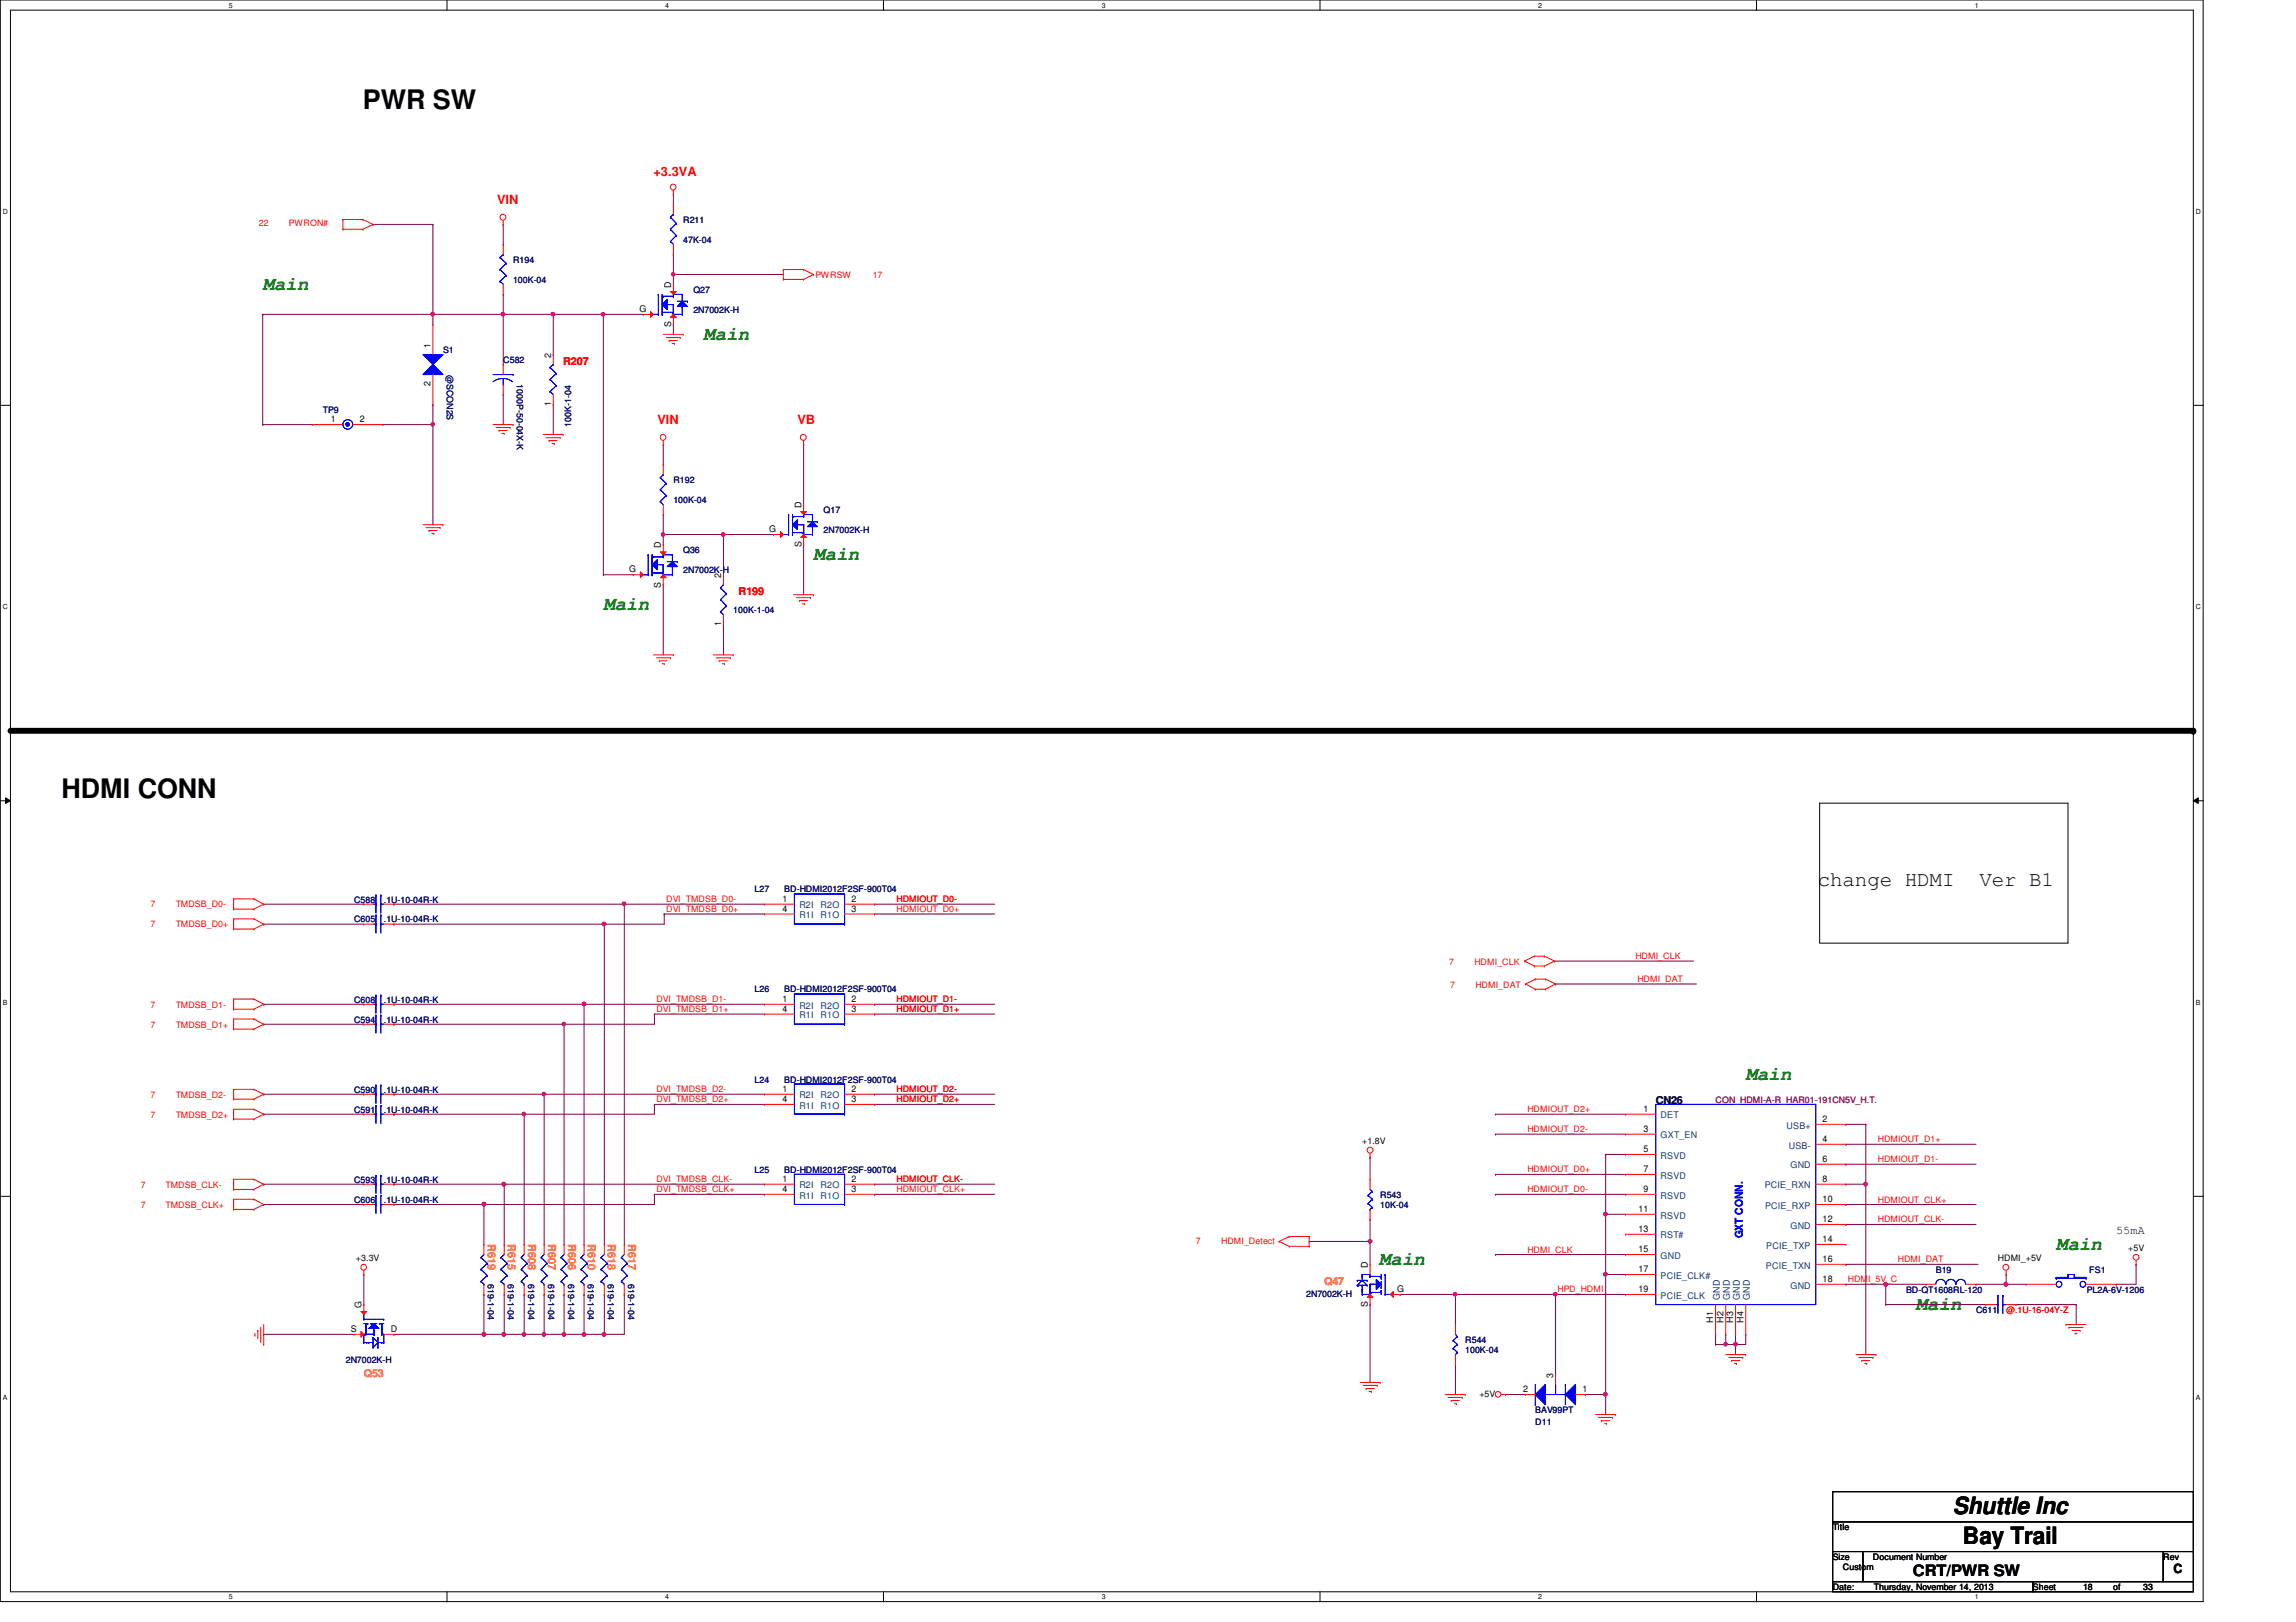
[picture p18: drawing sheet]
<svg xmlns="http://www.w3.org/2000/svg" width="297mm" height="210mm" viewBox="0 0 297 210" stroke-linecap="round" stroke-linejoin="round" font-family="sans-serif">
<defs><g id="words">
<g font-size="3.5">
<text x="46.9" y="14.1">PWR SW</text>
<text x="8" y="103.3">HDMI CONN</text>
</g>
<g font-size="3.1">
<text x="252.6" y="195.9">Shuttle Inc</text>
<text x="254" y="199.8">Bay Trail</text>
</g>
<g font-size="2.7">
<text x="235.2" y="114.6">change HDMI</text>
<text x="256.1" y="114.6">Ver B1</text>
</g>
<g font-size="2.5" fill="#008000">
<text x="34" y="37.5">Main</text>
<text x="91" y="44">Main</text>
<text x="105.2" y="72.5">Main</text>
<text x="78.1" y="79">Main</text>
<text x="225.8" y="139.7">Main</text>
<text x="266" y="161.8">Main</text>
<text x="178.4" y="163.7">Main</text>
<text x="247.9" y="169.5">Main</text>
</g>
<text font-size="2" x="247.5" y="204">CRT/PWR SW</text>
<g font-size="1.7" fill="#f00">
<text x="84.5" y="22.8">+3.3VA</text>
<text x="64.3" y="26.4">VIN</text>
<text x="85" y="54.9">VIN</text>
<text x="103.2" y="54.9">VB</text>
</g>
<text font-size="1.7" x="281.2" y="203.6">C</text>
<text font-size="1.5" x="273.8" y="159.7">55mA</text>
<g font-size="1.4" fill="#f00">
<text x="72.9" y="47.2">R207</text>
<text x="95.5" y="77">R199</text>
</g>
<text font-size="1.4" fill="#000040" x="214.2" y="142.9">CN26</text>
<g font-size="1.4" fill="#ff8000">
<text x="63.1" y="161" transform="rotate(90 63.1 161)">R619</text>
<text x="65.7" y="161" transform="rotate(90 65.7 161)">R615</text>
<text x="68.3" y="161" transform="rotate(90 68.3 161)">R608</text>
<text x="70.9" y="161" transform="rotate(90 70.9 161)">R607</text>
<text x="73.5" y="161" transform="rotate(90 73.5 161)">R606</text>
<text x="76.1" y="161" transform="rotate(90 76.1 161)">R610</text>
<text x="78.7" y="161" transform="rotate(90 78.7 161)">R618</text>
<text x="81.3" y="161" transform="rotate(90 81.3 161)">R617</text>
<text x="171.3" y="166.2">Q47</text>
<text x="47.1" y="178.1">Q53</text>
</g>
<text font-size="1.4" fill="#00f" x="225.5" y="160.3" transform="rotate(-90 225.5 160.3)">GXT CONN.</text>
<g font-size="1.2">
<text x="82.7" y="40.4">G</text>
<text x="86.8" y="37.2" transform="rotate(-90 86.8 37.2)">D</text>
<text x="55.7" y="45" transform="rotate(-90 55.7 45)">1</text>
<text x="71.3" y="46.3" transform="rotate(-90 71.3 46.3)">2</text>
<text x="86.8" y="42.3" transform="rotate(-90 86.8 42.3)">S</text>
<text x="55.7" y="50" transform="rotate(-90 55.7 50)">2</text>
<text x="71.3" y="52.6" transform="rotate(-90 71.3 52.6)">1</text>
<text x="42.8" y="54.7">1</text>
<text x="46.6" y="54.7">2</text>
<text x="103.7" y="65.7" transform="rotate(-90 103.7 65.7)">D</text>
<text x="85.5" y="70.9" transform="rotate(-90 85.5 70.9)">D</text>
<text x="99.5" y="68.9">G</text>
<text x="103.7" y="70.8" transform="rotate(-90 103.7 70.8)">S</text>
<text x="81.4" y="74.1">G</text>
<text x="85.5" y="76" transform="rotate(-90 85.5 76)">S</text>
<text x="93.3" y="74.8" transform="rotate(-90 93.3 74.8)">2</text>
<text x="93.3" y="81.1" transform="rotate(-90 93.3 81.1)">1</text>
<text x="101.2" y="118">4</text>
<text x="101.2" y="116.7">1</text>
<text x="110.1" y="118">3</text>
<text x="110.1" y="116.7">2</text>
<text x="101.2" y="130.9">4</text>
<text x="101.2" y="129.7">1</text>
<text x="110.1" y="130.9">3</text>
<text x="110.1" y="129.7">2</text>
<text x="101.2" y="142.6">4</text>
<text x="101.2" y="141.3">1</text>
<text x="110.1" y="142.6">3</text>
<text x="110.1" y="141.3">2</text>
<text x="212.6" y="143.9">1</text>
<text x="212.6" y="146.5">3</text>
<text x="212.6" y="149.1">5</text>
<text x="235.8" y="145.2">2</text>
<text x="235.8" y="147.8">4</text>
<text x="101.2" y="154.3">4</text>
<text x="101.2" y="153">1</text>
<text x="110.1" y="154.3">3</text>
<text x="110.1" y="153">2</text>
<text x="212.6" y="154.3">9</text>
<text x="212.6" y="151.7">7</text>
<text x="235.8" y="155.6">10</text>
<text x="235.8" y="153">8</text>
<text x="235.8" y="150.4">6</text>
<text x="212" y="156.8">11</text>
<text x="212" y="159.4">13</text>
<text x="235.8" y="160.7">14</text>
<text x="235.8" y="158.2">12</text>
<text x="177" y="164" transform="rotate(-90 177 164)">D</text>
<text x="180.8" y="167.2">G</text>
<text x="212" y="167.2">19</text>
<text x="212" y="162.1">15</text>
<text x="212" y="164.6">17</text>
<text x="235.8" y="165.9">18</text>
<text x="235.8" y="163.3">16</text>
<text x="45.4" y="172.4">S</text>
<text x="46.8" y="169.2" transform="rotate(-90 46.8 169.2)">G</text>
<text x="50.5" y="172.4">D</text>
<text x="177" y="169.2" transform="rotate(-90 177 169.2)">S</text>
<text x="221.7" y="171.2" transform="rotate(-90 221.7 171.2)">H1</text>
<text x="223" y="171.2" transform="rotate(-90 223 171.2)">H2</text>
<text x="224.2" y="171.2" transform="rotate(-90 224.2 171.2)">H3</text>
<text x="225.5" y="171.2" transform="rotate(-90 225.5 171.2)">H4</text>
<text x="201" y="178.3" transform="rotate(-90 201 178.3)">3</text>
<text x="197.1" y="180.2">2</text>
<text x="204.7" y="180.2">1</text>
</g>
<g font-size="1.2" fill="#004080">
<text x="103.4" y="118.8">R1I</text>
<text x="103.4" y="117.6">R2I</text>
<text x="106.2" y="118.8">R1O</text>
<text x="106.2" y="117.6">R2O</text>
<text x="103.4" y="131.8">R1I</text>
<text x="103.4" y="130.5">R2I</text>
<text x="106.2" y="131.8">R1O</text>
<text x="106.2" y="130.5">R2O</text>
<text x="103.4" y="143.5">R1I</text>
<text x="103.4" y="142.2">R2I</text>
<text x="106.2" y="143.5">R1O</text>
<text x="106.2" y="142.2">R2O</text>
<text x="214.8" y="147.3">GXT_EN</text>
<text x="214.8" y="149.9">RSVD</text>
<text x="214.8" y="144.7">DET</text>
<text x="231.1" y="146">USB+</text>
<text x="231.4" y="148.6">USB-</text>
<text x="103.4" y="155.1">R1I</text>
<text x="103.4" y="153.8">R2I</text>
<text x="106.2" y="155.1">R1O</text>
<text x="106.2" y="153.8">R2O</text>
<text x="214.8" y="155.1">RSVD</text>
<text x="214.8" y="152.5">RSVD</text>
<text x="228.3" y="153.8">PCIE_RXN</text>
<text x="231.6" y="151.2">GND</text>
<text x="214.8" y="157.7">RSVD</text>
<text x="214.8" y="160.3">RST#</text>
<text x="228.3" y="156.4">PCIE_RXP</text>
<text x="228.5" y="161.6">PCIE_TXP</text>
<text x="231.6" y="159">GND</text>
<text x="214.8" y="162.9">GND</text>
<text x="214.8" y="165.5">PCIE_CLK#</text>
<text x="228.5" y="164.2">PCIE_TXN</text>
<text x="231.6" y="166.8">GND</text>
<text x="214.8" y="168.1">PCIE_CLK</text>
<text x="222.5" y="168.2" transform="rotate(-90 222.5 168.2)">GND</text>
<text x="223.8" y="168.2" transform="rotate(-90 223.8 168.2)">GND</text>
<text x="225.1" y="168.2" transform="rotate(-90 225.1 168.2)">GND</text>
<text x="226.4" y="168.2" transform="rotate(-90 226.4 168.2)">GND</text>
</g>
<g font-size="1.1" fill="#f00">
<text x="33.5" y="29.2">22</text>
<text x="37.4" y="29.2">PWRON#</text>
<text x="105.5" y="36">PWRSW</text>
<text x="112.9" y="36">17</text>
<text x="19.5" y="117.4">7</text>
<text x="22.7" y="117.4">TMDSB_D0-</text>
<text x="86.2" y="116.8">DVI_TMDSB_D0-</text>
<text x="86.2" y="118">DVI_TMDSB_D0+</text>
<text x="116" y="118">HDMIOUT_D0+</text>
<text x="116" y="116.8">HDMIOUT_D0-</text>
<text x="19.5" y="120">7</text>
<text x="22.7" y="120">TMDSB_D0+</text>
<text x="187.5" y="124.8">7</text>
<text x="190.8" y="124.8">HDMI_CLK</text>
<text x="211.6" y="124.1">HDMI_CLK</text>
<text x="19.5" y="130.4">7</text>
<text x="22.7" y="130.4">TMDSB_D1-</text>
<text x="84.9" y="129.7">DVI_TMDSB_D1-</text>
<text x="84.9" y="131">DVI_TMDSB_D1+</text>
<text x="116" y="129.7">HDMIOUT_D1-</text>
<text x="116" y="131">HDMIOUT_D1+</text>
<text x="187.6" y="127.8">7</text>
<text x="190.9" y="127.8">HDMI_DAT</text>
<text x="211.8" y="127.1">HDMI_DAT</text>
<text x="19.5" y="133">7</text>
<text x="22.7" y="133">TMDSB_D1+</text>
<text x="19.5" y="142.1">7</text>
<text x="22.7" y="142.1">TMDSB_D2-</text>
<text x="84.9" y="141.4">DVI_TMDSB_D2-</text>
<text x="84.9" y="142.7">DVI_TMDSB_D2+</text>
<text x="116" y="141.4">HDMIOUT_D2-</text>
<text x="116" y="142.7">HDMIOUT_D2+</text>
<text x="197.6" y="143.9">HDMIOUT_D2+</text>
<text x="19.5" y="144.7">7</text>
<text x="22.7" y="144.7">TMDSB_D2+</text>
<text x="197.6" y="146.5">HDMIOUT_D2-</text>
<text x="242.9" y="147.8">HDMIOUT_D1+</text>
<text x="18.2" y="153.7">7</text>
<text x="21.4" y="153.7">TMDSB_CLK-</text>
<text x="84.9" y="154.3">DVI_TMDSB_CLK+</text>
<text x="84.9" y="153">DVI_TMDSB_CLK-</text>
<text x="116" y="154.3">HDMIOUT_CLK+</text>
<text x="116" y="153">HDMIOUT_CLK-</text>
<text x="197.6" y="154.3">HDMIOUT_D0-</text>
<text x="197.6" y="151.7">HDMIOUT_D0+</text>
<text x="242.9" y="155.6">HDMIOUT_CLK+</text>
<text x="242.9" y="150.4">HDMIOUT_D1-</text>
<text x="18.2" y="156.3">7</text>
<text x="21.4" y="156.3">TMDSB_CLK+</text>
<text x="154.7" y="161">7</text>
<text x="158" y="161">HDMI_Detect</text>
<text x="242.9" y="158.2">HDMIOUT_CLK-</text>
<text x="197.6" y="162.1">HDMI_CLK</text>
<text x="201.5" y="167.3">HPD_HDMI</text>
<text x="239.1" y="165.9">HDMI_5V_C</text>
<text x="245.5" y="163.4">HDMI_DAT</text>
<text x="259.5" y="169.9">@.1U-16-04Y-Z</text>
</g>
<g font-size="1.1" fill="#000080">
<text x="88.4" y="28.8">R211</text>
<text x="66.4" y="34">R194</text>
<text x="88.4" y="31.4">47K-04</text>
<text x="66.4" y="36.6">100K-04</text>
<text x="89.7" y="37.9">Q27</text>
<text x="89.7" y="40.5">2N7002K-H</text>
<text x="57.3" y="45.7">S1</text>
<text x="65.1" y="47">C582</text>
<text x="41.8" y="53.5">TP9</text>
<text x="57.8" y="48.5" transform="rotate(90 57.8 48.5)">@SCON2S</text>
<text x="66.9" y="49.7" transform="rotate(90 66.9 49.7)">1000P-50-04X-K</text>
<text x="73.9" y="55.2" transform="rotate(-90 73.9 55.2)">100K-1-04</text>
<text x="87.1" y="62.5">R192</text>
<text x="87.1" y="65.1">100K-04</text>
<text x="88.4" y="71.6">Q36</text>
<text x="106.5" y="66.4">Q17</text>
<text x="106.5" y="69">2N7002K-H</text>
<text x="88.4" y="74.2">2N7002K-H</text>
<text x="94.9" y="79.4">100K-1-04</text>
<text x="45.8" y="119.4">C605</text>
<text x="45.8" y="116.8">C588</text>
<text x="49.7" y="119.4">.1U-10-04R-K</text>
<text x="49.7" y="116.8">.1U-10-04R-K</text>
<text x="97.6" y="115.5">L27</text>
<text x="101.5" y="115.5">BD-HDMI2012F2SF-900T04</text>
<text x="45.8" y="129.8">C608</text>
<text x="49.7" y="129.8">.1U-10-04R-K</text>
<text x="97.6" y="128.4">L26</text>
<text x="101.5" y="128.4">BD-HDMI2012F2SF-900T04</text>
<text x="45.8" y="132.3">C594</text>
<text x="49.7" y="132.3">.1U-10-04R-K</text>
<text x="45.8" y="141.4">C590</text>
<text x="49.7" y="141.4">.1U-10-04R-K</text>
<text x="97.6" y="140.1">L24</text>
<text x="101.5" y="140.1">BD-HDMI2012F2SF-900T04</text>
<text x="45.8" y="144">C591</text>
<text x="49.7" y="144">.1U-10-04R-K</text>
<text x="45.8" y="153.1">C593</text>
<text x="45.8" y="155.7">C606</text>
<text x="49.7" y="153.1">.1U-10-04R-K</text>
<text x="49.7" y="155.7">.1U-10-04R-K</text>
<text x="97.6" y="151.8">L25</text>
<text x="101.5" y="151.8">BD-HDMI2012F2SF-900T04</text>
<text x="178.6" y="155">R543</text>
<text x="178.6" y="156.3">10K-04</text>
<text x="63.1" y="166.2" transform="rotate(90 63.1 166.2)">619-1-04</text>
<text x="65.7" y="166.2" transform="rotate(90 65.7 166.2)">619-1-04</text>
<text x="68.3" y="166.2" transform="rotate(90 68.3 166.2)">619-1-04</text>
<text x="70.9" y="166.2" transform="rotate(90 70.9 166.2)">619-1-04</text>
<text x="73.5" y="166.2" transform="rotate(90 73.5 166.2)">619-1-04</text>
<text x="76.1" y="166.2" transform="rotate(90 76.1 166.2)">619-1-04</text>
<text x="78.7" y="166.2" transform="rotate(90 78.7 166.2)">619-1-04</text>
<text x="81.3" y="166.2" transform="rotate(90 81.3 166.2)">619-1-04</text>
<text x="169" y="167.9">2N7002K-H</text>
<text x="246.6" y="167.3">BD-QT1608RL-120</text>
<text x="250.4" y="164.7">B19</text>
<text x="270" y="167.3">PL2A-6V-1206</text>
<text x="270.3" y="164.7">FS1</text>
<text x="189.6" y="173.8">R544</text>
<text x="255.6" y="169.9">C611</text>
<text x="44.7" y="176.4">2N7002K-H</text>
<text x="189.6" y="175.1">100K-04</text>
<text x="198.6" y="184.4">D11</text>
<text x="198.6" y="182.9">BAV99PT</text>
</g>
<text font-size="1.1" fill="#800080" x="222" y="142.7">CON_HDMI-A-R_HAR01-191CN5V_H.T.</text>
<g font-size="1.1">
<text x="176.2" y="148">+1.8V</text>
<text x="275.3" y="161.9">+5V</text>
<text x="46.1" y="163.2">+3.3V</text>
<text x="258.5" y="163.2">HDMI_+5V</text>
<text x="191.4" y="180.8">+5V</text>
<text x="237.1" y="198">Title</text>
<text x="237.1" y="201.9">Size</text>
<text x="238.4" y="203.2">Custom</text>
<text x="242.3" y="201.9">Document Number</text>
<text x="279.9" y="201.9">Rev</text>
<text x="237.1" y="205.8">Date:</text>
<text x="242.4" y="205.8">Thursday, November 14, 2013</text>
<text x="263" y="205.8">Sheet</text>
<text x="269.5" y="205.8">18</text>
<text x="273.4" y="205.8">of</text>
<text x="277.3" y="205.8">33</text>
</g>
<g font-size=".9">
<text x="29.6" y="1">5</text>
<text x="86.1" y="1">4</text>
<text x="142.5" y="1">3</text>
<text x="199" y="1">2</text>
<text x="255.5" y="1">1</text>
<text x=".4" y="27.7">D</text>
<text x="284.1" y="27.7">D</text>
<text x=".4" y="78.8">C</text>
<text x="284.1" y="78.8">C</text>
<text x=".4" y="130">B</text>
<text x="284.1" y="130">B</text>
<text x=".4" y="181.2">A</text>
<text x="284.1" y="181.2">A</text>
<text x="29.6" y="207">5</text>
<text x="86.1" y="207">4</text>
<text x="142.5" y="207">3</text>
<text x="199" y="207">2</text>
<text x="255.5" y="207">1</text>
</g>
</g></defs>
<path d="M0 0h285v207.3h-285zM1.4 1.3h282.4v204.7h-282.4z" fill="none" stroke="#000" stroke-width=".13"/>
<g fill="#fff">
<path d="M29.6 .2h.5v1h-.5z"/>
<path d="M29.6 206.2h.5v1h-.5z"/>
</g>
<path d="M57.8 0v1.3M57.8 206v1.3" fill="none" stroke="#000" stroke-width=".13"/>
<g fill="#fff">
<path d="M86.1 .2h.5v1h-.5z"/>
<path d="M86.1 206.2h.5v1h-.5z"/>
</g>
<path d="M114.3 0v1.3M114.3 206v1.3" fill="none" stroke="#000" stroke-width=".13"/>
<g fill="#fff">
<path d="M142.5 .2h.5v1h-.5z"/>
<path d="M142.5 206.2h.5v1h-.5z"/>
</g>
<path d="M170.8 0v1.3M170.8 206v1.3" fill="none" stroke="#000" stroke-width=".13"/>
<g fill="#fff">
<path d="M199 .2h.5v1h-.5z"/>
<path d="M199 206.2h.5v1h-.5z"/>
</g>
<path d="M227.2 0v1.3M227.2 206v1.3" fill="none" stroke="#000" stroke-width=".13"/>
<g fill="#fff">
<path d="M255.5 .2h.5v1h-.5z"/>
<path d="M255.5 206.2h.5v1h-.5z"/>
<path d="M.4 26.9h.6v1h-.6z"/>
<path d="M284.1 26.9h.6v1h-.6z"/>
<path d="M.4 78h.6v1h-.6z"/>
<path d="M284.1 78h.6v1h-.6z"/>
</g>
<path d="M0 52.5h1.4M283.8 52.5h1.3" fill="none" stroke="#000" stroke-width=".13"/>
<g fill="#fff">
<path d="M.4 129.2h.6v1h-.6z"/>
<path d="M284.1 129.2h.6v1h-.6z"/>
</g>
<path d="M0 103.6h1.4M.7 103.3l.7 .3-.7 .4zM283.8 103.6l.6-.3v.7zM283.8 103.6h1.3" fill="none" stroke="#000" stroke-width=".13"/>
<path d="M.7 103.3l.7 .3-.7 .4zM283.8 103.6l.6-.3v.7z" fill="#000"/>
<g fill="#fff">
<path d="M.4 180.4h.5v1h-.5z"/>
<path d="M284.1 180.4h.5v1h-.5z"/>
</g>
<path d="M235.4 103.9h32.1v18.1h-32.1zM0 154.8h1.4M283.8 154.8h1.3" fill="none" stroke="#000" stroke-width=".13"/>
<path d="M1.4 94.6h282.4" fill="none" stroke="#000" stroke-width=".76"/>
<circle cx="283.8" cy="94.6" r=".38" fill="#000"/>
<path d="M56 54.9h.1M56 54.9v13M65.1 40.7h.1M65.1 40.7h6.5v5.2M71.6 45.9h.1M71.6 52.4h.1M71.6 52.4v3.8" fill="none" stroke="#800040" stroke-width=".13"/>
<circle cx="65.1" cy="40.6" r=".25" fill="#f0f"/>
<circle cx="65.1" cy="40.6" r=".25" fill="none" stroke="#f0f" stroke-width=".13"/>
<path d="M56 40.7h.1M56 40.7v1.3M93.6 69.2h.1M93.6 69.2h6.5" fill="none" stroke="#800040" stroke-width=".13"/>
<path d="M93.4 69l.2-.1 .2 .1-.1 .3-.1 .1-.2-.1z" fill-rule="evenodd" fill="#f0f"/>
<path d="M93.4 69l.2-.1 .2 .1-.1 .3-.1 .1-.2-.1z" fill="none" stroke="#f0f" stroke-width=".13"/>
<g fill="none" stroke="#800040" stroke-width=".13">
<path d="M71.6 40.7h.1M71.6 40.7h6.5M78.1 40.7h.1M78.1 40.7v33.7M85.8 57.5h.1M85.8 57.5v2.6M104 57.5h.1M104 57.5v7.8M78.1 74.4h.1M78.1 74.4h3.8M85.8 66.6h.1M85.8 75.6h.1"/>
<path d="M85.8 69.2h.1M85.8 66.6v3.9M85.8 75.6v9.2M104 70.5h.1M104 70.5v6.5"/>
</g>
<circle cx="71.5" cy="40.6" r=".25" fill="#f0f"/>
<circle cx="71.5" cy="40.6" r=".25" fill="none" stroke="#f0f" stroke-width=".13"/>
<path d="M87.1 35.5h.1M87.1 25.1h.1M87.1 25.1v1.4M87.1 35.5v1.3M87.1 35.5h14.2M87.1 42h.1M87.1 42v1.3" fill="none" stroke="#800040" stroke-width=".13"/>
<path d="M86.9 35.3h.4v.2v.1l-.2 .1-.2-.1z" fill-rule="evenodd" fill="#f0f"/>
<path d="M86.9 35.3h.4v.2v.1l-.2 .1-.2-.1z" fill="none" stroke="#f0f" stroke-width=".13"/>
<path d="M65.1 29h.1M65.1 38.1h.1M65.1 29v2.6M65.1 38.1v9.1M65.1 40.7h.1M78.1 40.7h.1M78.1 40.7h5.1" fill="none" stroke="#800040" stroke-width=".13"/>
<circle cx="78" cy="40.6" r=".25" fill="#f0f"/>
<circle cx="78" cy="40.6" r=".25" fill="none" stroke="#f0f" stroke-width=".13"/>
<path d="M87.1 32.9h.1M87.1 32.9v2.6M56 40.7h.1M56 40.7h9.1M65.1 51.1h.1M65.1 51.1v3.8M85.8 69.2h.1M85.8 69.2h7.8v5.2M93.6 74.4h.1M93.6 80.9h.1M93.6 80.9v3.9" fill="none" stroke="#800040" stroke-width=".13"/>
<path d="M85.6 69l.2-.1 .2 .1-.1 .3-.1 .1-.2-.1z" fill-rule="evenodd" fill="#f0f"/>
<path d="M85.6 69l.2-.1 .2 .1-.1 .3-.1 .1-.2-.1z" fill="none" stroke="#f0f" stroke-width=".13"/>
<path d="M56 29h.1M56 29v11.7" fill="none" stroke="#800040" stroke-width=".13"/>
<path d="M55.8 40.5h.3l.1 .1-.1 .2-.1 .1-.2-.1z" fill-rule="evenodd" fill="#f0f"/>
<path d="M55.8 40.5h.3l.1 .1-.1 .2-.1 .1-.2-.1z" fill="none" stroke="#f0f" stroke-width=".13"/>
<path d="M48.3 29h.1M48.3 29h7.7M49.5 54.9h6.5M56 54.9h.1" fill="none" stroke="#800040" stroke-width=".13"/>
<path d="M55.8 54.8h.3l.1 .1-.1 .2-.1 .1-.2-.1z" fill-rule="evenodd" fill="#f0f"/>
<path d="M55.8 54.8h.3l.1 .1-.1 .2-.1 .1-.2-.1z" fill="none" stroke="#f0f" stroke-width=".13"/>
<path d="M34 54.9h.1M34 40.7h.1M34 54.9h6.5M34 40.7v14.2M34 40.7h22" fill="none" stroke="#800040" stroke-width=".13"/>
<path d="M55.8 40.5h.3l.1 .1-.1 .2-.1 .1-.2-.1z" fill-rule="evenodd" fill="#f0f"/>
<path d="M55.8 40.5h.3l.1 .1-.1 .2-.1 .1-.2-.1z" fill="none" stroke="#f0f" stroke-width=".13"/>
<path d="M56 52.4h.1M56 52.4v2.5M78.2 119.6h.1M78.2 119.6v41.4" fill="none" stroke="#800040" stroke-width=".13"/>
<circle cx="78.1" cy="119.6" r=".25" fill="#f0f"/>
<circle cx="78.1" cy="119.6" r=".25" fill="none" stroke="#f0f" stroke-width=".13"/>
<path d="M51 119.6h.1M51 119.6h27.2M51 130h.1M51 130h24.6M73 132.5h.1M73 132.5v28.5M75.6 130h.1M75.6 130v31M51 155.9h.1M51 155.9h11.6M62.6 155.9h.1M62.6 155.9v5.1" fill="none" stroke="#800040" stroke-width=".13"/>
<path d="M72.8 132.3h.3l.1 .2-.1 .2-.2 .1-.1-.1z" fill-rule="evenodd" fill="#f0f"/>
<path d="M72.8 132.3h.3l.1 .2-.1 .2-.2 .1-.1-.1z" fill="none" stroke="#f0f" stroke-width=".13"/>
<path d="M78.2 119.6h.1M78.2 119.6h7.7M80.8 117h.1M80.8 117h18.1M113.2 118.3h.1M113.2 118.3h15.5M51 132.5h.1M51 132.5h33.7M73 132.5h.1" fill="none" stroke="#800040" stroke-width=".13"/>
<path d="M80.6 116.8l.1-.1 .2 .1v.3l-.2 .1-.1-.1z" fill-rule="evenodd" fill="#f0f"/>
<path d="M80.6 116.8l.1-.1 .2 .1v.3l-.2 .1-.1-.1z" fill="none" stroke="#f0f" stroke-width=".13"/>
<path d="M67.8 144.2h.1M67.8 144.2h16.9" fill="none" stroke="#800040" stroke-width=".13"/>
<path d="M67.6 144h.3l.1 .1-.1 .2-.1 .1-.2-.1z" fill-rule="evenodd" fill="#f0f"/>
<path d="M67.6 144h.3l.1 .1-.1 .2-.1 .1-.2-.1z" fill="none" stroke="#f0f" stroke-width=".13"/>
<path d="M34.1 153.2h.1M34.1 153.2h13M62.6 155.9h.1M62.6 155.9h22.1" fill="none" stroke="#800040" stroke-width=".13"/>
<circle cx="62.6" cy="155.8" r=".26" fill="#f0f"/>
<circle cx="62.6" cy="155.8" r=".26" fill="none" stroke="#f0f" stroke-width=".13"/>
<path d="M34.1 117h.1M34.1 117h13M85.9 118.3h.1M85.9 118.3h13M34.1 132.5h.1M34.1 132.5h13M75.6 130h.1M75.6 130h23.3M84.7 154.6h.1M84.7 154.6v1.3" fill="none" stroke="#800040" stroke-width=".13"/>
<circle cx="75.6" cy="129.9" r=".26" fill="#f0f"/>
<circle cx="75.6" cy="129.9" r=".26" fill="none" stroke="#f0f" stroke-width=".13"/>
<g fill="none" stroke="#800040" stroke-width=".13">
<path d="M34.1 119.6h.1M34.1 119.6h13M85.9 118.3h.1M85.9 118.3v1.3M84.7 131.2h.1M84.7 131.2v1.3M84.7 131.2h14.2M34.1 155.9h.1M34.1 141.6h.1M34.1 155.9h13M34.1 141.6h13M70.4 141.6h.1"/>
<path d="M70.4 141.6h28.5M84.7 154.6h.1M84.7 154.6h14.2M113.2 154.6h.1M113.2 154.6h15.5"/>
</g>
<path d="M70.2 141.4h.3l.1 .2-.1 .1-.1 .1-.2-.1z" fill-rule="evenodd" fill="#f0f"/>
<path d="M70.2 141.4h.3l.1 .2-.1 .1-.1 .1-.2-.1z" fill="none" stroke="#f0f" stroke-width=".13"/>
<path d="M34.1 130h.1M34.1 130h13M34.1 144.2h.1M34.1 144.2h13M65.2 153.2h.1M65.2 153.2h33.7M84.7 142.9h.1M84.7 142.9v1.3M84.7 142.9h14.2" fill="none" stroke="#800040" stroke-width=".13"/>
<circle cx="65.2" cy="153.2" r=".26" fill="#f0f"/>
<circle cx="65.2" cy="153.2" r=".26" fill="none" stroke="#f0f" stroke-width=".13"/>
<g fill="none" stroke="#800040" stroke-width=".13">
<path d="M113.2 117h.1M113.2 117h15.5M113.2 130h.1M113.2 131.2h.1M113.2 130h15.5M113.2 131.2h15.5M51 141.6h.1M51 144.2h.1M51 141.6h19.4M51 144.2h16.8M67.8 144.2h.1M67.8 144.2v16.8"/>
<path d="M70.4 141.6h.1M70.4 141.6v19.4M113.2 141.6h.1M113.2 142.9h.1M113.2 153.2h.1M113.2 141.6h15.5M113.2 142.9h15.5M113.2 153.2h15.5M65.2 167.5h.1M65.2 172.7h.1M65.2 167.5v5.2M65.2 172.7h2.6"/>
</g>
<circle cx="65.2" cy="172.7" r=".26" fill="#f0f"/>
<circle cx="65.2" cy="172.7" r=".26" fill="none" stroke="#f0f" stroke-width=".13"/>
<path d="M67.8 167.5h.1M67.8 172.7h.1M67.8 167.5v5.2M67.8 172.7h2.6" fill="none" stroke="#800040" stroke-width=".13"/>
<path d="M67.6 172.5l.2-.1 .2 .1-.1 .4h-.1h-.2z" fill-rule="evenodd" fill="#f0f"/>
<path d="M67.6 172.5l.2-.1 .2 .1-.1 .4h-.1h-.2z" fill="none" stroke="#f0f" stroke-width=".13"/>
<path d="M70.4 167.5h.1M70.4 172.7h.1M70.4 167.5v5.2M70.4 172.7h2.6" fill="none" stroke="#800040" stroke-width=".13"/>
<path d="M70.2 172.5l.2-.1 .2 .1-.1 .4h-.1h-.2z" fill-rule="evenodd" fill="#f0f"/>
<path d="M70.2 172.5l.2-.1 .2 .1-.1 .4h-.1h-.2z" fill="none" stroke="#f0f" stroke-width=".13"/>
<path d="M73 167.5h.1M73 172.7h.1M73 167.5v5.2M73 172.7h2.6M80.8 167.5h.1M80.8 167.5v5.2" fill="none" stroke="#800040" stroke-width=".13"/>
<path d="M72.8 172.5l.1-.1 .3 .1-.1 .4h-.2h-.1z" fill-rule="evenodd" fill="#f0f"/>
<path d="M72.8 172.5l.1-.1 .3 .1-.1 .4h-.2h-.1z" fill="none" stroke="#f0f" stroke-width=".13"/>
<path d="M75.6 172.7h.1M75.6 172.7h2.6" fill="none" stroke="#800040" stroke-width=".13"/>
<circle cx="75.6" cy="172.7" r=".26" fill="#f0f"/>
<circle cx="75.6" cy="172.7" r=".26" fill="none" stroke="#f0f" stroke-width=".13"/>
<path d="M51 172.7h.1M51 172.7h11.6M75.6 167.5h.1M75.6 167.5v5.2M78.2 172.7h.1M78.2 167.5h.1M78.2 172.7h2.6M78.2 167.5v5.2" fill="none" stroke="#800040" stroke-width=".13"/>
<circle cx="78.1" cy="172.7" r=".26" fill="#f0f"/>
<circle cx="78.1" cy="172.7" r=".26" fill="none" stroke="#f0f" stroke-width=".13"/>
<path d="M62.6 167.5h.1M62.6 172.7h.1M62.6 167.5v5.2M62.6 172.7h2.6" fill="none" stroke="#800040" stroke-width=".13"/>
<circle cx="62.6" cy="172.7" r=".26" fill="#f0f"/>
<circle cx="62.6" cy="172.7" r=".26" fill="none" stroke="#f0f" stroke-width=".13"/>
<g fill="none" stroke="#800040" stroke-width=".13">
<path d="M51 117h.1M51 117h29.8M80.8 117h.1M80.8 117v44M51 153.2h.1M51 153.2h14.2M65.2 153.2h.1M65.2 153.2v7.8M193.5 154.6h.1M193.5 144.2h.1M193.5 154.6h16.8M193.5 144.2h16.8"/>
<path d="M238.8 153.2h.1M238.8 153.2h2.6M34.1 172.7h.1M34.1 172.7h11.7M47.1 164.9h.1M47.1 164.9v3.9M188.3 167.5h.1M188.3 167.5h22M193.5 162.3h.1M193.5 162.3h16.8M201.2 167.5h.1M255.6 166.2h.1"/>
<path d="M259.5 164.9h.1M259.5 164.9v1.3h-3.9"/>
</g>
<circle cx="188.3" cy="167.5" r=".25" fill="#f0f"/>
<circle cx="188.3" cy="167.5" r=".25" fill="none" stroke="#f0f" stroke-width=".13"/>
<path d="M207.7 149.4h.1M207.7 149.4h2.6M259.5 166.2h.1M259.5 166.2h2.6" fill="none" stroke="#800040" stroke-width=".13"/>
<circle cx="259.5" cy="166.2" r=".26" fill="#f0f"/>
<circle cx="259.5" cy="166.2" r=".26" fill="none" stroke="#f0f" stroke-width=".13"/>
<path d="M193.5 146.8h.1M193.5 146.8h16.8M207.7 149.4h.1M207.7 157.1h.1M207.7 149.4v15.5M238.8 163.6h.1M238.8 163.6h17.1M273.8 166.2h.1M276.3 163.6h.1M276.3 163.6v2.6h-2.5" fill="none" stroke="#800040" stroke-width=".13"/>
<circle cx="207.7" cy="157.1" r=".25" fill="#f0f"/>
<circle cx="207.7" cy="157.1" r=".25" fill="none" stroke="#f0f" stroke-width=".13"/>
<path d="M207.7 157.1h.1M207.7 157.1h2.6M238.8 155.9h.1M238.8 155.9h16.8M201.2 167.5h.1M201.2 167.5v10.4M207.7 164.9h.1M207.7 164.9h2.6M222 174h.1M222 174h1.3M194.8 180.5h.1M194.8 180.5h2.6" fill="none" stroke="#800040" stroke-width=".13"/>
<circle cx="201.2" cy="167.5" r=".25" fill="#f0f"/>
<circle cx="201.2" cy="167.5" r=".25" fill="none" stroke="#f0f" stroke-width=".13"/>
<path d="M205.1 180.5h.1M205.1 180.5h2.6M207.7 180.5h.1M207.7 180.5v2.5" fill="none" stroke="#800040" stroke-width=".13"/>
<circle cx="207.7" cy="180.4" r=".25" fill="#f0f"/>
<circle cx="207.7" cy="180.4" r=".25" fill="none" stroke="#f0f" stroke-width=".13"/>
<path d="M238.8 158.5h.1M238.8 158.5h16.8M222 172.7h.1M222 172.7v1.3M224.5 174h.1M224.5 174h1.3" fill="none" stroke="#800040" stroke-width=".13"/>
<circle cx="224.5" cy="174" r=".25" fill="#f0f"/>
<circle cx="224.5" cy="174" r=".25" fill="none" stroke="#f0f" stroke-width=".13"/>
<path d="M238.8 145.5h.1M238.8 148.1h.1M238.8 145.5h2.6M238.8 148.1h16.8M223.3 172.7h.1M223.3 174h.1M223.3 172.7v1.3M223.3 174h1.2" fill="none" stroke="#800040" stroke-width=".13"/>
<path d="M223.1 173.8h.3l.1 .1-.1 .2-.2 .1-.1-.1z" fill-rule="evenodd" fill="#f0f"/>
<path d="M223.1 173.8h.3l.1 .1-.1 .2-.2 .1-.1-.1z" fill="none" stroke="#f0f" stroke-width=".13"/>
<path d="M241.4 145.5h.1M241.4 153.2h.1M241.4 145.5v29.8M224.5 172.7h.1M224.5 172.7v1.3" fill="none" stroke="#800040" stroke-width=".13"/>
<path d="M241.2 153.1l.1-.1 .3 .1-.1 .3-.2 .1-.1-.1z" fill-rule="evenodd" fill="#f0f"/>
<path d="M241.2 153.1l.1-.1 .3 .1-.1 .3-.2 .1-.1-.1z" fill="none" stroke="#f0f" stroke-width=".13"/>
<path d="M238.8 150.7h.1M238.8 150.7h16.8M224.5 174h.1M224.5 174v1.3M244 168.8h.1M244 166.2h.1M244 168.8h12.9M244 166.2v2.6M260.8 168.8h.1M260.8 168.8h7.8M268.6 168.8h.1M268.6 168.8v2.6" fill="none" stroke="#800040" stroke-width=".13"/>
<circle cx="244" cy="166.2" r=".26" fill="#f0f"/>
<circle cx="244" cy="166.2" r=".26" fill="none" stroke="#f0f" stroke-width=".13"/>
<g fill="none" stroke="#800040" stroke-width=".13">
<path d="M201.1 124.4h.1M201.1 124.4h18M201.2 127.3h.1M201.2 127.3h18.3M177.2 149.8h.1M177.2 149.8v2.8M193.5 152h.1M193.5 152h16.8M169.4 160.7h.1M169.4 160.7h7.8M177.2 160.7h.1M177.2 160.7v2.9"/>
<path d="M188.3 167.5h.1M188.3 176.6h.1M188.3 167.5v3.9M188.3 176.6v3.9M225.8 172.7h.1M225.8 172.7v1.3M238.8 166.2h.1M238.8 166.2h10.4M244 166.2h.1"/>
</g>
<circle cx="177.2" cy="160.6" r=".25" fill="#f0f"/>
<circle cx="177.2" cy="160.6" r=".25" fill="none" stroke="#f0f" stroke-width=".13"/>
<path d="M177.2 157.8h.1M177.2 157.8v2.9M177.2 168.8h.1M177.2 168.8v10.1M181.1 167.5h.1M181.1 167.5h7.2M207.7 164.9h.1M207.7 164.9v15.6" fill="none" stroke="#800040" stroke-width=".13"/>
<circle cx="207.7" cy="164.9" r=".25" fill="#f0f"/>
<circle cx="207.7" cy="164.9" r=".25" fill="none" stroke="#f0f" stroke-width=".13"/>
<g fill="none" stroke="#f00" stroke-width=".13">
<path d="M44.4 29.7h.1M44.4 28.4h.1M44.4 29.7h2.5M44.4 28.4v1.3M44.4 28.4h2.5M46.9 29.7h.1M46.9 28.4h.1M46.9 28.4l1.4 .6M48.3 29h.1M48.3 29l-1.4 .7M65.1 29h.1M65.1 28.5v.5"/>
<path d="M87.1 25.1h.1M87.1 24.6v.5M101.3 36.2h.1M101.3 34.9h.1M101.3 34.9h2.7M101.3 36.2h2.7M101.3 34.9v1.3M104 34.9h.1M104 36.2h.1M104 34.9l1.2 .6M105.2 35.5h.1M105.2 35.5l-1.2 .7"/>
<path d="M63.8 54.9h2.6M64.2 55.3h1.8M64.6 55.7h.1M64.6 55.7h1M64.9 56.1h.3M65.1 47.2h.1M65.1 51.1h.1M65.1 47.2v1.3M65.1 49.7v1.4M65.2 56.1h.1M66 55.3h.1M66.4 54.9h.1"/>
<path d="M70.3 56.2h2.6M70.7 56.6h1.8M71 57h.1M71 57h1.1M71.4 57.4h.3M71.7 57.4h.1M72.5 56.6h.1M72.9 56.2h.1M85.8 57.5h.1M85.8 43.3h2.6M85.8 57v.5M86.2 43.7h1.8"/>
<path d="M86.6 44.1h.1M86.6 44.1h1M87 44.4h.2M87.2 44.4h.1M88 43.7h.1M88.4 43.3h.1M104 57.5h.1M104 57v.5M54.7 67.9h2.6M55.1 68.3h1.8M55.5 68.7h.1M55.5 68.7h1.1"/>
<path d="M55.9 69h.2M56.1 69h.1M56.9 68.3h.1M57.3 67.9h.1M102.7 77h2.5M103 77.3h1.9M103.4 77.7h.1M103.4 77.7h1.1M103.8 78.1h.3M104.1 78.1h.1M104.9 77.3h.1M105.2 77h.1"/>
<path d="M84.5 84.8h2.6M84.9 85.1h1.8M85.3 85.5h.1M85.3 85.5h1M85.7 85.9h.2M85.9 85.9h.1M86.7 85.1h.1M87.1 84.8h.1M92.3 84.8h2.6M92.7 85.1h1.8M93 85.5h.1M93 85.5h1.1"/>
<path d="M93.5 85.9h.2M93.7 85.9h.1M94.5 85.1h.1M94.9 84.8h.1M30.2 117.6h.1M30.2 116.3h.1M30.2 118.9h.1M30.2 117.6h2.6M30.2 116.3v1.3M30.2 118.9v1.3M30.2 116.3h2.6M30.2 118.9h2.6"/>
<path d="M32.8 117.6h.1M32.8 116.3h.1M32.8 118.9h.1M32.8 116.3l1.3 .7M32.8 118.9l1.3 .7M34.1 117h.1M34.1 119.6h.1M34.1 117l-1.3 .6M34.1 119.6l-1.3 .6M30.2 120.2h.1M30.2 130.6h.1M30.2 129.3h.1"/>
<path d="M30.2 133.2h.1M30.2 131.9h.1M30.2 129.3v1.3M30.2 131.9v1.3M30.2 120.2h2.6M30.2 130.6h2.6M30.2 129.3h2.6M30.2 133.2h2.6M30.2 131.9h2.6M32.8 120.2h.1M32.8 130.6h.1M32.8 129.3h.1"/>
<path d="M32.8 133.2h.1M32.8 131.9h.1M32.8 129.3l1.3 .7M32.8 131.9l1.3 .6M34.1 130h.1M34.1 132.5h.1M34.1 130l-1.3 .6M34.1 132.5l-1.3 .7M197.2 124.4h.1M197.2 124.4l1.3 .6M197.4 127.3h.1M197.4 127.3l1.2 .7"/>
<path d="M198.5 123.7h.1M198.5 125h.1M198.5 123.7h1.3M198.5 123.7l-1.3 .7M198.5 125h1.3M198.6 126.7h.1M198.6 128h.1M198.6 126.7h1.3M198.6 126.7l-1.2 .6M198.6 128h1.3M199.8 123.7h.1M199.8 125h.1"/>
<path d="M199.8 123.7l1.3 .7M199.9 126.7h.1M199.9 128h.1M199.9 126.7l1.3 .6M201.1 124.4h.1M201.1 124.4l-1.3 .6M201.2 127.3h.1M201.2 127.3l-1.3 .7M30.2 142.2h.1M30.2 141h.1M30.2 144.8h.1M30.2 143.6h.1"/>
<path d="M30.2 153.9h.1M30.2 152.6h.1M30.2 156.5h.1M30.2 155.2h.1M30.2 141v1.2M30.2 143.6v1.2M30.2 152.6v1.3M30.2 155.2v1.3M30.2 142.2h2.6M30.2 141h2.6M30.2 144.8h2.6M30.2 143.6h2.6"/>
<path d="M30.2 153.9h2.6M30.2 152.6h2.6M30.2 156.5h2.6M30.2 155.2h2.6M32.8 142.2h.1M32.8 141h.1M32.8 144.8h.1M32.8 143.6h.1M32.8 153.9h.1M32.8 152.6h.1M32.8 156.5h.1M32.8 155.2h.1"/>
<path d="M32.8 141l1.3 .6M32.8 143.6l1.3 .6M32.8 152.6l1.3 .6M32.8 155.2l1.3 .7M34.1 141.6h.1M34.1 144.2h.1M34.1 153.2h.1M34.1 155.9h.1M34.1 141.6l-1.3 .6M34.1 144.2l-1.3 .6M34.1 153.2l-1.3 .7M34.1 155.9l-1.3 .6"/>
<path d="M177.2 149.8h.1M177.2 149.3v.5M33 172.8h.1M33 172.6v.2M33.4 172.2h.1M33.4 172.2v1M33.7 173.6h.1M33.7 171.8v1.8M34.1 174h.1M34.1 171.4v2.6M47.1 164.9h.1M47.1 164.4v.5"/>
<path d="M80.8 161h.1M80.8 167.5h.1M80.8 161v1.3M80.8 166.2v1.3M165.5 160.7h.1M165.5 160.7l1.3 .6M166.8 160h.1M166.8 161.3h.1M166.8 160h2.6M166.8 160l-1.3 .7M166.8 161.3h2.6M169.4 161.3h.1"/>
<path d="M169.4 160h.1M169.4 160v1.3M176 178.9h2.6M176.4 179.3h1.8M176.7 179.7h.1M176.7 179.7h1.1M178.2 179.3h.1M178.6 178.9h.1M223.3 175.3h2.5M223.6 175.7h1.9M224 176.1h.1M224 176.1h1.1"/>
<path d="M224.4 176.4h.3M224.7 176.4h.1M225.5 175.7h.1M225.8 175.3h.1M240.1 175.3h2.6M240.5 175.7h1.8M240.9 176.1h.1M240.9 176.1h1M241.3 176.4h.2M241.5 176.4h.1M242.3 175.7h.1M242.7 175.3h.1"/>
<path d="M256.9 168.8h.1M256.9 168.8h1.3M259.5 164.9h.1M259.5 164.4v.5M259.5 168.8h1.3M260.8 168.8h.1M267.3 171.4h.1M267.3 171.4h2.6M267.7 171.8h.1M267.7 171.8h1.8M268.1 172.2h1M268.5 172.6h.1"/>
<path d="M268.5 172.6h.2M269.1 172.2h.1M276.3 163.6h.1M276.3 163.1v.5M177.1 180.1h.3M177.4 180.1h.1M187 180.5h2.6M187.4 180.8h1.8M187.7 181.2h.1M187.7 181.2h1.1M188.2 181.7h.2M188.4 181.7h.1"/>
<path d="M189.2 180.8h.1M189.6 180.5h.1M194.2 180.5h.6M194.8 180.5h.1M206.4 183h2.6M206.8 183.4h1.8M207.2 183.9h.1M207.2 183.9h1M207.6 184.2h.3M207.9 184.2h.1M208.6 183.4h.1M209 183h.1"/>
<circle cx="65.1" cy="28.1" r=".38"/>
<circle cx="87.1" cy="24.2" r=".38"/>
<circle cx="85.8" cy="56.6" r=".38"/>
<circle cx="103.9" cy="56.6" r=".38"/>
<circle cx="177.2" cy="148.8" r=".38"/>
<circle cx="47" cy="164" r=".38"/>
<circle cx="259.5" cy="164" r=".38"/>
<circle cx="276.4" cy="162.7" r=".37"/>
<circle cx="193.8" cy="180.4" r=".37"/>
</g>
<path d="M237.1 193h46.7v3.9h-46.7zM237.1 196.9h46.7v3.9h-46.7zM237.1 200.8h3.9v3.9h-3.9zM237.1 204.7h25.9v1.3h-25.9zM241 200.8h38.9v3.9h-38.9zM263 204.7h20.8v1.3h-20.8zM279.9 200.8h3.9v3.9h-3.9z" fill="none" stroke="#000" stroke-width=".13"/>
<g fill="none" stroke="#00f" stroke-width=".13">
<path d="M63.8 48.5h2.6M65.1 49.7h.1M65.1 49a1.77 1.77 0 0 1 1.2 .4M65.1 49a2 2 0 0 0-1.3 .4M65.1 49v.7M66.4 48.5h.1M80.4 162.7h.1M80.4 164.3h.1M80.4 165.8h.1M80.4 162.7l.7 .8M80.4 164.3l.7 .8M80.4 165.8l.4 .4"/>
<path d="M80.8 166.2h.1M80.8 162.3l-.4 .4M81.1 163.5h.1M81.1 165.1h.1M81.1 163.5l-.7 .8M81.1 165.1l-.7 .7M258.2 168.8h.3M258.5 168.8h.1M258.5 167.6h.1M258.5 167.6v2.4M259.1 167.6h.1M259.1 168.8h.1"/>
<path d="M259.1 168.8h.4M259.1 167.6v2.4"/>
</g>
<path d="M44.8 54.8h.3l.1 .1-.1 .2-.1 .1-.2-.1z" fill-rule="evenodd" fill="#00f"/>
<g fill="none" stroke="#00f" stroke-width=".13">
<path d="M44.8 54.8h.3l.1 .1-.1 .2-.1 .1-.2-.1z"/>
<circle cx="45" cy="54.9" r=".63"/>
</g>
<path d="M44.8 54.8h.3l.1 .1-.1 .2-.1 .1-.2-.1z" fill-rule="evenodd" fill="#00f"/>
<g fill="none" stroke="#00f" stroke-width=".13">
<path d="M64.7 36.4h.1M64.7 34.9h.1M64.7 33.3h.1M64.7 36.4l.4 .4M64.7 34.9l.8 .7M64.7 33.3l.8 .8M65.1 32.9h.1M65.1 32.9l-.4 .4M65.5 35.6h.1M65.5 34.1h.1M65.5 35.6l-.8 .8M65.5 34.1l-.8 .8"/>
<path d="M44.8 54.8h.3l.1 .1-.1 .2-.1 .1-.2-.1zM71.2 50.7h.1M71.2 49.1h.1M71.2 47.5h.1M71.2 50.7l.4 .4M71.2 49.1l.8 .8M71.2 47.5l.8 .8M71.6 47.2h.1M71.6 47.2l-.4 .3M72 49.9h.1M72 48.3h.1M72 49.9l-.8 .8"/>
<path d="M72 48.3l-.8 .8M102.8 152h6.5v3.9h-6.5zM102.8 152h.1M102.8 152v3.9M109.3 155.9h.1M109.3 152v3.9M214.2 142.9h20.7v25.9h-20.7zM188 173.5h.1M188 174.5h.1M188 173.5l.5 .5M188 174.5l.5 .5M188.3 175.3h.1"/>
<path d="M188.3 172.7l.2 .3M188.5 173h.1M188.5 174h.1M188.5 175h.1M188.5 173l-.5 .5M188.5 174l-.5 .5M188.5 175l-.2 .3"/>
<circle cx="45" cy="54.9" r=".63"/>
</g>
<g fill="none" stroke="#f00" stroke-width=".13">
<path d="M65.1 38.1h.1M65.1 31.6h.1M65.1 31.6v1.3M65.1 36.8v1.3M40.5 54.9h.1M40.5 54.9h3.9M45.7 54.9h3.8M49.5 54.9h.1M71.6 52.4h.1M71.6 45.9h.1M71.6 45.9v1.3M71.6 51.1v1.3"/>
<path d="M98.9 154.6h.1M98.9 153.2h.1M98.9 154.6h3.9M98.9 153.2h3.9M109.3 154.6h3.9M109.3 153.2h3.9M113.2 154.6h.1M113.2 153.2h.1M210.3 157.1h.1M210.3 154.6h.1M210.3 146.8h.1M210.3 159.7h.1"/>
<path d="M210.3 149.4h.1M210.3 152h.1M210.3 144.2h.1M210.3 154.6h3.9M210.3 157.1h3.9M210.3 146.8h3.9M210.3 159.7h3.9M210.3 149.4h3.9M210.3 152h3.9M210.3 144.2h3.9M234.9 153.2h3.9M234.9 155.9h3.9"/>
<path d="M234.9 158.5h3.9M234.9 150.7h3.9M234.9 145.5h3.9M234.9 148.1h3.9M238.8 155.9h.1M238.8 153.2h.1M238.8 158.5h.1M238.8 150.7h.1M238.8 145.5h.1M238.8 148.1h.1M188.3 171.4h.1M188.3 176.6h.1"/>
<path d="M188.3 171.4v1.3M188.3 175.3v1.3M210.3 167.5h.1M210.3 162.3h.1M210.3 164.9h.1M210.3 167.5h3.9M210.3 162.3h3.9M210.3 164.9h3.9M222 172.7h.1M222 168.8v3.9M223.3 172.7h.1M223.3 168.8v3.9"/>
<path d="M224.5 172.7h.1M224.5 168.8v3.9M225.8 172.7h.1M225.8 168.8v3.9M234.9 166.2h3.9M234.9 163.6h3.9M234.9 161h3.9M238.8 166.2h.1M238.8 163.6h.1M238.8 161h.1"/>
</g>
<path d="M102.5 67.9l.7-.6v1.2z" fill="#00f"/>
<g fill="none" stroke="#00f" stroke-width=".13">
<path d="M101.3 69.2h.7M102 69.2h.1M102 66.6h.1M102 66.6v2.6M102.5 67.9l.7-.6v1.2zM102.5 69.2h.1M102.5 66.8h.1M102.5 66.6v2.6M102.5 66.8h1.5M102.5 68.9h1.5M102.7 66.8h.1M103.2 67.9h.8"/>
<path d="M103.8 68.9h.1M104 66.8h.1M104 67.9h.1M104 69.2h.1M104 68.9h.1M104 67.9v1.3M104 69.2h1.1M105.1 66.6h.1M105.1 69.2h.1M105.1 66.6h-1.1v.2"/>
</g>
<path d="M104.5 68.2l.6-.7 .6 .7z" fill="#00f"/>
<path d="M104.5 68.2l.6-.7 .6 .7zM104.5 67.5h1.2M105.1 67.5h.1M105.1 68.2h.1M105.1 66.6v.9M105.1 68.2v1M105.7 67.5h.1" fill="none" stroke="#00f" stroke-width=".13"/>
<path d="M102.5 67.9l.7-.6v1.2z" fill="#00f"/>
<g fill="none" stroke="#00f" stroke-width=".13">
<path d="M101.3 69.2h.7M102 69.2h.1M102 66.6h.1M102 66.6v2.6M102.5 67.9l.7-.6v1.2zM102.5 69.2h.1M102.5 66.8h.1M102.5 66.6v2.6M102.5 66.8h1.5M102.5 68.9h1.5M102.7 66.8h.1M103.2 67.9h.8"/>
<path d="M103.8 68.9h.1M104 66.8h.1M104 67.9h.1M104 69.2h.1M104 68.9h.1M104 67.9v1.3M104 69.2h1.1M105.1 66.6h.1M105.1 69.2h.1M105.1 66.6h-1.1v.2"/>
</g>
<path d="M104.5 68.2l.6-.7 .6 .7z" fill="#00f"/>
<path d="M104.5 68.2l.6-.7 .6 .7zM104.5 67.5h1.2M105.1 67.5h.1M105.1 68.2h.1M105.1 66.6v.9M105.1 68.2v1M105.7 67.5h.1" fill="none" stroke="#00f" stroke-width=".13"/>
<path d="M101 68.8l.3 .4-.3 .4z" fill="#f00"/>
<path d="M100.1 69.2h.1M100.1 69.2h1.2M101 68.8l.3 .4-.3 .4z" fill="none" stroke="#f00" stroke-width=".13"/>
<path d="M103.6 66.2h.7l-.3 .4z" fill="#f00"/>
<path d="M103.6 66.2h.7l-.3 .4zM104 65.3h.1M104 65.3v1.3" fill="none" stroke="#f00" stroke-width=".13"/>
<path d="M103.6 69.6l.4-.4 .3 .4z" fill="#f00"/>
<path d="M103.6 69.6l.4-.4 .3 .4zM104 70.5h.1M104 69.2v1.3M98.9 131.2h.1M98.9 130h.1M98.9 131.2h3.9M98.9 130h3.9M109.3 131.2h3.9M109.3 130h3.9M113.2 131.2h.1M113.2 130h.1" fill="none" stroke="#f00" stroke-width=".13"/>
<path d="M102.8 128.7h6.5v3.8h-6.5zM102.8 128.7h.1M102.8 128.7v3.8M109.3 132.5h.1M109.3 128.7v3.8" fill="none" stroke="#00f" stroke-width=".13"/>
<path d="M178.1 165.6l.6 .6-.6 .7z" fill="#00f"/>
<g fill="none" stroke="#00f" stroke-width=".13">
<path d="M175.6 166.3h.1M175.6 165.7h.1M175.6 166.3h1.3M175.6 165.7h1.3M175.7 166.3h.1M176.2 166.9h.1M176.2 164.9h.1M176.2 165.2h.1M176.2 167.5h.1M176.2 167.1h.1M176.2 165.7h.1M176.2 166.3h.1"/>
<path d="M176.2 164.9h1v.3M176.2 167.5h1M176.2 164.9v.8M176.2 166.3v1.2M176.2 165.7l.7 .6M176.2 165.7l-.6 .6M176.9 166.3h.1M176.9 165.7h.1M177.2 165.2h.1M177.2 166.2h.1M177.2 167.5h.1M177.2 167.3h.1"/>
<path d="M177.2 166.2v1.3M177.2 165.2h1.5M177.2 166.2h.9M177.2 167.3h1.5M177.4 167.3h.1M178.1 165.6l.6 .6-.6 .7zM178.6 165.2h.1M178.7 165.2h.1M178.7 165.4h.1M178.7 166.6h.1M178.7 167h.1M178.7 164.9v.5"/>
<path d="M178.7 165.8v.8M178.7 167v.5M179.2 167.5h.1M179.2 164.9h.1M179.2 167.5h.7M179.2 164.9v2.6"/>
</g>
<path d="M178.1 165.6l.6 .6-.6 .7z" fill="#00f"/>
<g fill="none" stroke="#00f" stroke-width=".13">
<path d="M175.6 166.3h.1M175.6 165.7h.1M175.6 166.3h1.3M175.6 165.7h1.3M175.7 166.3h.1M176.2 166.9h.1M176.2 164.9h.1M176.2 165.2h.1M176.2 167.5h.1M176.2 167.1h.1M176.2 165.7h.1M176.2 166.3h.1"/>
<path d="M176.2 164.9h1v.3M176.2 167.5h1M176.2 164.9v.8M176.2 166.3v1.2M176.2 165.7l.7 .6M176.2 165.7l-.6 .6M176.9 166.3h.1M176.9 165.7h.1M177.2 165.2h.1M177.2 166.2h.1M177.2 167.5h.1M177.2 167.3h.1"/>
<path d="M177.2 166.2v1.3M177.2 165.2h1.5M177.2 166.2h.9M177.2 167.3h1.5M177.4 167.3h.1M178.1 165.6l.6 .6-.6 .7zM178.6 165.2h.1M178.7 165.2h.1M178.7 165.4h.1M178.7 166.6h.1M178.7 167h.1M178.7 164.9v.5"/>
<path d="M178.7 165.8v.8M178.7 167v.5M179.2 167.5h.1M179.2 164.9h.1M179.2 167.5h.7M179.2 164.9v2.6"/>
</g>
<path d="M177.2 163.6h.1M177.2 163.6v1.3" fill="none" stroke="#f00" stroke-width=".13"/>
<path d="M179.9 167.5l.4-.4v.8z" fill="#f00"/>
<path d="M179.9 167.5l.4-.4v.8zM179.9 167.5h1.2M181.1 167.5h.1" fill="none" stroke="#f00" stroke-width=".13"/>
<path d="M176.9 167.9l.3-.4 .4 .4z" fill="#f00"/>
<g fill="none" stroke="#f00" stroke-width=".13">
<path d="M87.1 32.9h.1M87.1 26.5h.1M87.1 26.5v1.2M87.1 31.6v1.3M47.1 119.6h.1M47.1 119.6h1.3M49.7 119.6h1.3M51 119.6h.1M47.1 130h.1M47.1 130h1.3M49.7 130h1.3M51 130h.1"/>
<path d="M47.1 141.6h.1M47.1 144.2h.1M47.1 141.6h1.3M47.1 144.2h1.3M49.7 141.6h1.3M49.7 144.2h1.3M51 141.6h.1M51 144.2h.1M65.2 161h.1M65.2 167.5h.1M65.2 161v1.3M65.2 166.2v1.3"/>
<path d="M176.9 167.9l.3-.4 .4 .4zM177.2 168.8h.1M177.2 167.5v1.3"/>
</g>
<g fill="none" stroke="#00f" stroke-width=".13">
<path d="M86.7 31.2h.1M86.7 29.7h.1M86.7 28.1h.1M86.7 31.2l.4 .4M86.7 29.7l.8 .8M86.7 28.1l.8 .8M87.1 27.7h.1M87.1 27.7l-.4 .4M87.5 30.5h.1M87.5 28.9h.1M87.5 30.5l-.8 .7M87.5 28.9l-.8 .8"/>
<path d="M48.4 119.6h.2M48.6 119.6h.1M48.6 118.4h.1M48.6 118.4v2.3M49.3 118.4h.1M49.3 119.6h.1M49.3 118.4v2.3M49.3 119.6h.4M48.4 130h.2M48.6 130h.1M48.6 128.8h.1M48.6 128.8v2.3"/>
<path d="M49.3 128.8h.1M49.3 130h.1M49.3 128.8v2.3M49.3 130h.4M48.4 141.6h.2M48.4 144.2h.2M48.6 141.6h.1M48.6 140.4h.1M48.6 144.2h.1M48.6 143h.1M48.6 140.4v2.4M48.6 143v2.4"/>
<path d="M49.3 140.4h.1M49.3 141.6h.1M49.3 143h.1M49.3 144.2h.1M49.3 141.6h.4M49.3 140.4v2.4M49.3 143v2.4M49.3 144.2h.4M64.8 162.7h.1M64.8 164.3h.1M64.8 165.8h.1M64.8 162.7l.8 .8"/>
<path d="M64.8 164.3l.8 .8M64.8 165.8l.4 .4M65.2 166.2h.1M65.2 162.3l-.4 .4M65.6 163.5h.1M65.6 165.1h.1M65.6 163.5l-.8 .8M65.6 165.1l-.8 .7"/>
</g>
<path d="M47.7 171.9l.7-.6 .6 .6z" fill="#00f"/>
<g fill="none" stroke="#00f" stroke-width=".13">
<path d="M47.1 172.7h.1M47.1 170.7h.1M47.1 173.7h.1M47.1 172.7h1.3M47.1 170.1v.6M47.1 172.7v1M47.1 170.7h2.6M47.1 171.3h.5M47.1 173.7h1.2M47.3 172.6h.1M47.3 172.7h.1M47.3 171.3v1.4"/>
<path d="M47.5 173.7h.1M47.6 171.3h.1M47.7 171.9l.7-.6 .6 .6zM47.7 173.7h.1M48 171.3h.1M48 171.3h.8M48.3 173.1h.1M48.3 174.2h.1M48.3 174.4h.1M48.3 173.7h.1M48.3 173.1l.6 .6M48.3 173.1v1.3"/>
<path d="M48.4 172.7h.1M48.4 171.9v.8M48.9 173.7h.1M48.9 174.4h.1M48.9 173.1h.1M48.9 173.7h.8M48.9 173.7l-.6 .7M48.9 173.1v1.3M49.1 171.3h.1M49.1 171.3h.6M49.4 172.7h.1M49.4 171.4h.1"/>
<path d="M49.4 171.3h.1M49.4 173.7h.1M49.4 172.7h.3v1M49.4 171.3v1.4M49.7 170.7h.1M49.7 173.7h.1"/>
</g>
<path d="M47.7 171.9l.7-.6 .6 .6z" fill="#00f"/>
<g fill="none" stroke="#00f" stroke-width=".13">
<path d="M47.1 172.7h.1M47.1 170.7h.1M47.1 173.7h.1M47.1 172.7h1.3M47.1 170.1v.6M47.1 172.7v1M47.1 170.7h2.6M47.1 171.3h.5M47.1 173.7h1.2M47.3 172.6h.1M47.3 172.7h.1M47.3 171.3v1.4"/>
<path d="M47.5 173.7h.1M47.6 171.3h.1M47.7 171.9l.7-.6 .6 .6zM47.7 173.7h.1M48 171.3h.1M48 171.3h.8M48.3 173.1h.1M48.3 174.2h.1M48.3 174.4h.1M48.3 173.7h.1M48.3 173.1l.6 .6M48.3 173.1v1.3"/>
<path d="M48.4 172.7h.1M48.4 171.9v.8M48.9 173.7h.1M48.9 174.4h.1M48.9 173.1h.1M48.9 173.7h.8M48.9 173.7l-.6 .7M48.9 173.1v1.3M49.1 171.3h.1M49.1 171.3h.6M49.4 172.7h.1M49.4 171.4h.1"/>
<path d="M49.4 171.3h.1M49.4 173.7h.1M49.4 172.7h.3v1M49.4 171.3v1.4M49.7 170.7h.1M49.7 173.7h.1"/>
</g>
<path d="M49.7 172.7h1.3M51 172.7h.1" fill="none" stroke="#f00" stroke-width=".13"/>
<path d="M46.7 169.7h.8l-.4 .4z" fill="#f00"/>
<path d="M46.7 169.7h.8l-.4 .4zM47.1 168.8h.1M47.1 168.8v1.3" fill="none" stroke="#f00" stroke-width=".13"/>
<path d="M46.7 172.3l.4 .4-.4 .4z" fill="#f00"/>
<g fill="none" stroke="#f00" stroke-width=".13">
<path d="M93.6 74.4h.1M93.6 74.4v1.2M93.6 79.5v1.4M93.6 80.9h.1M47.1 153.2h.1M47.1 153.2h1.3M49.7 153.2h1.3M51 153.2h.1M45.8 172.7h.1M45.8 172.7h1.3M46.7 172.3l.4 .4-.4 .4zM62.6 161h.1"/>
<path d="M62.6 167.5h.1M62.6 161v1.3M62.6 166.2v1.3M73 161h.1M73 167.5h.1M73 161v1.3M73 166.2v1.3M262.1 166.2h.1M262.1 166.2h3.9M269.9 166.2h3.9M273.8 166.2h.1"/>
</g>
<g fill="none" stroke="#00f" stroke-width=".13">
<path d="M93.2 79.2h.1M93.2 77.6h.1M93.2 76.1h.1M93.2 79.2l.4 .3M93.2 77.6l.8 .8M93.2 76.1l.8 .7M93.6 75.6h.1M93.6 75.6l-.4 .5M94 78.4h.1M94 76.8h.1M94 78.4l-.8 .8M94 76.8l-.8 .8"/>
<path d="M48.4 153.2h.2M48.6 153.2h.1M48.6 152.1h.1M48.6 152.1v2.3M49.3 152.1h.1M49.3 153.2h.1M49.3 153.2h.4M49.3 152.1v2.3M62.2 162.7h.1M62.2 164.3h.1M62.2 165.8h.1M62.2 162.7l.8 .8"/>
<path d="M62.2 164.3l.8 .8M62.2 165.8l.4 .4M62.6 166.2h.1M62.6 162.3l-.4 .4M63 163.5h.1M63 165.1h.1M63 163.5l-.8 .8M63 165.1l-.8 .7M72.6 162.7h.1M72.6 164.3h.1M72.6 165.8h.1M72.6 162.7l.8 .8"/>
<path d="M72.6 164.3l.8 .8M72.6 165.8l.4 .4M73 166.2h.1M73 162.3l-.4 .4M73.4 163.5h.1M73.4 165.1h.1M73.4 163.5l-.8 .8M73.4 165.1l-.8 .7M266 165.3h.1M266 165.4h.1M266 165.4h3.9M266 165.3h1.5"/>
<path d="M266 165.3v.1M267.5 164.9h.1M267.5 165.3h.1M267.5 164.9h.8M267.5 164.9v.4M268.3 165.3h.1M268.3 164.9h.1M268.3 165.3h1.6M268.3 164.9v.4M269.9 165.4h.1M269.9 165.3h.1M269.9 165.3v.1"/>
<circle cx="266.4" cy="166.2" r=".38"/>
<circle cx="269.5" cy="166.2" r=".38"/>
</g>
<path d="M84.4 73.1l.6-.7v1.3z" fill="#00f"/>
<g fill="none" stroke="#00f" stroke-width=".13">
<path d="M83.2 74.4h.7M83.9 74.4h.1M83.9 71.8h.1M83.9 71.8v2.6M84.4 73.1l.6-.7v1.3zM84.4 74.4h.1M84.4 72.1h.1M84.4 71.8v2.6M84.4 72.1h1.4M84.4 74.1h1.4M84.5 72.1h.1M85 73.1h.8"/>
<path d="M85.7 74.1h.1M85.8 72.1h.1M85.8 73.1h.1M85.8 74.4h.1M85.8 74.1h.1M85.8 73.1v1.3M85.8 74.4h1.2M87 71.8h.1M87 74.4h.1M87 71.8h-1.2v.3"/>
</g>
<path d="M86.3 73.3l.7-.6 .6 .6z" fill="#00f"/>
<path d="M86.3 73.3l.7-.6 .6 .6zM86.3 72.7h1.3M87 72.7h.1M87 73.3h.1M87 71.8v.9M87 73.3v1.1M87.6 72.7h.1" fill="none" stroke="#00f" stroke-width=".13"/>
<path d="M84.4 73.1l.6-.7v1.3z" fill="#00f"/>
<g fill="none" stroke="#00f" stroke-width=".13">
<path d="M83.2 74.4h.7M83.9 74.4h.1M83.9 71.8h.1M83.9 71.8v2.6M84.4 73.1l.6-.7v1.3zM84.4 74.4h.1M84.4 72.1h.1M84.4 71.8v2.6M84.4 72.1h1.4M84.4 74.1h1.4M84.5 72.1h.1M85 73.1h.8"/>
<path d="M85.7 74.1h.1M85.8 72.1h.1M85.8 73.1h.1M85.8 74.4h.1M85.8 74.1h.1M85.8 73.1v1.3M85.8 74.4h1.2M87 71.8h.1M87 74.4h.1M87 71.8h-1.2v.3"/>
</g>
<path d="M86.3 73.3l.7-.6 .6 .6z" fill="#00f"/>
<path d="M86.3 73.3l.7-.6 .6 .6zM86.3 72.7h1.3M87 72.7h.1M87 73.3h.1M87 71.8v.9M87 73.3v1.1M87.6 72.7h.1" fill="none" stroke="#00f" stroke-width=".13"/>
<path d="M82.8 74l.4 .4-.4 .4z" fill="#f00"/>
<path d="M81.9 74.4h.1M81.9 74.4h1.3M82.8 74l.4 .4-.4 .4z" fill="none" stroke="#f00" stroke-width=".13"/>
<path d="M85.4 71.4h.8l-.4 .4z" fill="#f00"/>
<path d="M85.4 71.4h.8l-.4 .4zM85.8 70.5h.1M85.8 70.5v1.3" fill="none" stroke="#f00" stroke-width=".13"/>
<path d="M85.4 74.8l.4-.4 .4 .4z" fill="#f00"/>
<g fill="none" stroke="#f00" stroke-width=".13">
<path d="M85.4 74.8l.4-.4 .4 .4zM85.8 75.6h.1M85.8 74.4v1.2M47.1 117h.1M47.1 117h1.3M49.7 117h1.3M51 117h.1M98.9 118.3h.1M98.9 117h.1M98.9 117h3.9M98.9 118.3h3.9M109.3 117h3.9"/>
<path d="M109.3 118.3h3.9M113.2 118.3h.1M113.2 117h.1M47.1 132.5h.1M47.1 132.5h1.3M49.7 132.5h1.3M51 132.5h.1M47.1 155.9h.1M47.1 155.9h1.3M49.7 155.9h1.3M51 155.9h.1M67.8 161h.1"/>
<path d="M67.8 167.5h.1M67.8 161v1.3M67.8 166.2v1.3M75.6 161h.1M75.6 167.5h.1M75.6 161v1.3M75.6 166.2v1.3"/>
</g>
<g fill="none" stroke="#00f" stroke-width=".13">
<path d="M48.4 117h.2M48.6 117h.1M48.6 115.8h.1M48.6 115.8v2.4M49.3 115.8h.1M49.3 117h.1M49.3 117h.4M49.3 115.8v2.4M102.8 115.7h6.5v3.9h-6.5zM102.8 115.7h.1M102.8 115.7v3.9M109.3 119.6h.1"/>
<path d="M109.3 115.7v3.9M48.4 132.5h.2M48.6 132.5h.1M48.6 131.4h.1M48.6 131.4v2.3M49.3 131.4h.1M49.3 132.5h.1M49.3 131.4v2.3M49.3 132.5h.4M48.4 155.9h.2M48.6 155.9h.1M48.6 154.7h.1"/>
<path d="M48.6 154.7v2.3M49.3 154.7h.1M49.3 155.9h.1M49.3 154.7v2.3M49.3 155.9h.4M67.4 162.7h.1M67.4 164.3h.1M67.4 165.8h.1M67.4 162.7l.8 .8M67.4 164.3l.8 .8M67.4 165.8l.4 .4M67.8 166.2h.1"/>
<path d="M67.8 162.3l-.4 .4M68.2 163.5h.1M68.2 165.1h.1M68.2 163.5l-.8 .8M68.2 165.1l-.8 .7M75.2 162.7h.1M75.2 164.3h.1M75.2 165.8h.1M75.2 162.7l.8 .8M75.2 164.3l.8 .8M75.2 165.8l.4 .4M75.6 166.2h.1"/>
<path d="M75.6 162.3l-.4 .4M76 163.5h.1M76 165.1h.1M76 163.5l-.8 .8M76 165.1l-.8 .7"/>
</g>
<path d="M54.7 45.9h2.6l-1.3 1.3z" fill="#00f"/>
<path d="M54.7 45.9h2.6l-1.3 1.3z" fill="none" stroke="#00f" stroke-width=".13"/>
<path d="M56 47.2l1.3 1.3h-2.6z" fill="#00f"/>
<path d="M56 47.2l1.3 1.3h-2.6z" fill="none" stroke="#00f" stroke-width=".13"/>
<path d="M54.7 45.9h2.6l-1.3 1.3z" fill="#00f"/>
<path d="M54.7 45.9h2.6l-1.3 1.3z" fill="none" stroke="#00f" stroke-width=".13"/>
<path d="M56 47.2l1.3 1.3h-2.6z" fill="#00f"/>
<path d="M56 47.2l1.3 1.3h-2.6z" fill="none" stroke="#00f" stroke-width=".13"/>
<path d="M56 42h.1M56 52.4h.1M56 42v3.9M56 48.5v3.9" fill="none" stroke="#f00" stroke-width=".13"/>
<path d="M198.6 180.5l1.3-1.3v2.6z" fill="#00f"/>
<path d="M198.6 180.5l1.3-1.3v2.6z" fill="none" stroke="#00f" stroke-width=".13"/>
<path d="M202.5 180.5l1.3-1.3v2.6z" fill="#00f"/>
<path d="M198.6 179.2v2.6M201.2 179.2h.1M201.2 179.2v1.3M202.5 179.2h.1M202.5 179.2v2.6M198.6 181.8h.1M199.9 180.5h2.6M202.5 180.5l1.3-1.3v2.6zM202.5 180.5h.1" fill="none" stroke="#00f" stroke-width=".13"/>
<path d="M198.6 180.5l1.3-1.3v2.6z" fill="#00f"/>
<path d="M198.6 180.5l1.3-1.3v2.6z" fill="none" stroke="#00f" stroke-width=".13"/>
<path d="M202.5 180.5l1.3-1.3v2.6z" fill="#00f"/>
<g fill="none" stroke="#00f" stroke-width=".13">
<path d="M85.4 64.9h.1M85.4 63.4h.1M85.4 61.8h.1M85.4 64.9l.4 .4M85.4 63.4l.8 .7M85.4 61.8l.8 .8M85.8 61.4h.1M85.8 61.4l-.4 .4M86.2 64.1h.1M86.2 62.6h.1M86.2 64.1l-.8 .8M86.2 62.6l-.8 .8"/>
<path d="M102.8 140.3h6.5v3.9h-6.5zM102.8 140.3h.1M102.8 140.3v3.9M109.3 144.2h.1M109.3 140.3v3.9M177 154.7h.1M177 155.7h.1M177 154.7l.5 .5M177 155.7l.5 .6M177.2 156.5h.1M177.2 153.9l.3 .3M177.5 154.2h.1"/>
<path d="M177.5 155.2h.1M177.5 156.3h.1M177.5 154.2l-.5 .5M177.5 155.2l-.5 .5M177.5 156.3l-.3 .2M77.8 162.7h.1M77.8 164.3h.1M77.8 165.8h.1M77.8 162.7l.8 .8M77.8 164.3l.8 .8M77.8 165.8l.4 .4M78.2 166.2h.1"/>
<path d="M78.2 162.3l-.4 .4M78.6 163.5h.1M78.6 165.1h.1M78.6 163.5l-.8 .8M78.6 165.1l-.8 .7M198.6 179.2v2.6M201.2 179.2h.1M201.2 179.2v1.3M202.5 179.2h.1M202.5 179.2v2.6M198.6 181.8h.1M199.9 180.5h2.6"/>
<path d="M202.5 180.5l1.3-1.3v2.6zM202.5 180.5h.1"/>
</g>
<g fill="none" stroke="#f00" stroke-width=".13">
<path d="M85.8 66.6h.1M85.8 60.1h.1M85.8 60.1v1.3M85.8 65.3v1.3M98.9 142.9h.1M98.9 141.6h.1M98.9 142.9h3.9M98.9 141.6h3.9M109.3 142.9h3.9M109.3 141.6h3.9M113.2 142.9h.1M113.2 141.6h.1"/>
<path d="M177.2 152.6h.1M177.2 157.8h.1M177.2 152.6v1.3M177.2 156.5v1.3M78.2 161h.1M78.2 167.5h.1M78.2 161v1.3M78.2 166.2v1.3M201.2 177.9h.1M201.2 177.9v1.3M197.4 180.5h.1M197.4 180.5h1.2"/>
<path d="M203.8 180.5h1.3M205.1 180.5h.1"/>
</g>
<path d="M86.3 38.7v1.3l-.6-.6z" fill="#00f"/>
<g fill="none" stroke="#00f" stroke-width=".13">
<path d="M85.2 38.1h.1M85.2 38.1v2.6M85.7 38.4h.1M85.7 38.1v2.6M85.7 38.4h1.4M85.8 38.4h.1M86.3 38.7v1.3l-.6-.6zM86.3 39.4h.8M87.1 38.4h.1M87.1 39.4h.1M87.1 39.4v1.3M88.3 38.1h.1"/>
<path d="M88.3 38.1h-1.2v.3M84.5 40.7h.7M85.2 40.7h.1M85.7 40.7h.1M85.7 40.4h1.4M87 40.4h.1M87.1 40.7h.1M87.1 40.4h.1M87.1 40.7h1.2M88.3 40.7h.1"/>
</g>
<path d="M88.3 39l.6 .7h-1.3z" fill="#00f"/>
<path d="M87.6 39h1.3M88.3 39l.6 .7h-1.3zM88.3 39h.1M88.3 39.7h.1M88.3 38.1v.9M88.3 39.7v1M88.9 39h.1" fill="none" stroke="#00f" stroke-width=".13"/>
<path d="M86.3 38.7v1.3l-.6-.6z" fill="#00f"/>
<g fill="none" stroke="#00f" stroke-width=".13">
<path d="M85.2 38.1h.1M85.2 38.1v2.6M85.7 38.4h.1M85.7 38.1v2.6M85.7 38.4h1.4M85.8 38.4h.1M86.3 38.7v1.3l-.6-.6zM86.3 39.4h.8M87.1 38.4h.1M87.1 39.4h.1M87.1 39.4v1.3M88.3 38.1h.1"/>
<path d="M88.3 38.1h-1.2v.3M84.5 40.7h.7M85.2 40.7h.1M85.7 40.7h.1M85.7 40.4h1.4M87 40.4h.1M87.1 40.7h.1M87.1 40.4h.1M87.1 40.7h1.2M88.3 40.7h.1"/>
</g>
<path d="M88.3 39l.6 .7h-1.3z" fill="#00f"/>
<path d="M87.6 39h1.3M88.3 39l.6 .7h-1.3zM88.3 39h.1M88.3 39.7h.1M88.3 38.1v.9M88.3 39.7v1M88.9 39h.1" fill="none" stroke="#00f" stroke-width=".13"/>
<path d="M84.2 40.3l.3 .4-.3 .4z" fill="#f00"/>
<path d="M83.2 40.7h.1M83.2 40.7h1.3M84.2 40.3l.3 .4-.3 .4z" fill="none" stroke="#f00" stroke-width=".13"/>
<path d="M86.7 37.7h.8l-.4 .4z" fill="#f00"/>
<path d="M86.7 37.7h.8l-.4 .4zM87.1 36.8h.1M87.1 36.8v1.3" fill="none" stroke="#f00" stroke-width=".13"/>
<path d="M87.1 40.7l.4 .4h-.8z" fill="#f00"/>
<path d="M87.1 40.7l.4 .4h-.8zM87.1 42h.1M87.1 40.7v1.3M70.4 161h.1M70.4 167.5h.1M70.4 161v1.3M70.4 166.2v1.3M249.2 166.2h.1M249.2 166.2h1.2M254.3 166.2h1.3M255.6 166.2h.1" fill="none" stroke="#f00" stroke-width=".13"/>
<g fill="none" stroke="#00f" stroke-width=".13">
<path d="M70 162.7h.1M70 164.3h.1M70 165.8h.1M70 162.7l.8 .8M70 164.3l.8 .8M70 165.8l.4 .4M70.4 166.2h.1M70.4 162.3l-.4 .4M70.8 163.5h.1M70.8 165.1h.1M70.8 163.5l-.8 .8M70.8 165.1l-.8 .7"/>
<path d="M250.4 166.2a.63 .63 0 0 1 .7-.6 .63 .63 0 0 1 .6 .6M251.8 166.2a.63 .63 0 0 1 .6-.6 .63 .63 0 0 1 .6 .6M253.1 166.2a.61 .61 0 0 1 .6-.6 .61 .61 0 0 1 .6 .6"/>
</g>
<circle cx="65.1" cy="40.6" r=".25" fill="#f0f"/>
<circle cx="65.1" cy="40.6" r=".25" fill="none" stroke="#f0f" stroke-width=".13"/>
<path d="M93.4 69l.2-.1 .2 .1-.1 .3-.1 .1-.2-.1z" fill-rule="evenodd" fill="#f0f"/>
<path d="M93.4 69l.2-.1 .2 .1-.1 .3-.1 .1-.2-.1z" fill="none" stroke="#f0f" stroke-width=".13"/>
<circle cx="71.5" cy="40.6" r=".25" fill="#f0f"/>
<circle cx="71.5" cy="40.6" r=".25" fill="none" stroke="#f0f" stroke-width=".13"/>
<path d="M86.9 35.3h.4v.2v.1l-.2 .1-.2-.1z" fill-rule="evenodd" fill="#f0f"/>
<path d="M86.9 35.3h.4v.2v.1l-.2 .1-.2-.1z" fill="none" stroke="#f0f" stroke-width=".13"/>
<circle cx="78" cy="40.6" r=".25" fill="#f0f"/>
<circle cx="78" cy="40.6" r=".25" fill="none" stroke="#f0f" stroke-width=".13"/>
<path d="M85.6 69l.2-.1 .2 .1-.1 .3-.1 .1-.2-.1z" fill-rule="evenodd" fill="#f0f"/>
<path d="M85.6 69l.2-.1 .2 .1-.1 .3-.1 .1-.2-.1z" fill="none" stroke="#f0f" stroke-width=".13"/>
<path d="M55.8 40.5h.3l.1 .1-.1 .2-.1 .1-.2-.1z" fill-rule="evenodd" fill="#f0f"/>
<path d="M55.8 40.5h.3l.1 .1-.1 .2-.1 .1-.2-.1z" fill="none" stroke="#f0f" stroke-width=".13"/>
<path d="M55.8 54.8h.3l.1 .1-.1 .2-.1 .1-.2-.1z" fill-rule="evenodd" fill="#f0f"/>
<path d="M55.8 54.8h.3l.1 .1-.1 .2-.1 .1-.2-.1z" fill="none" stroke="#f0f" stroke-width=".13"/>
<path d="M55.8 40.5h.3l.1 .1-.1 .2-.1 .1-.2-.1z" fill-rule="evenodd" fill="#f0f"/>
<path d="M55.8 40.5h.3l.1 .1-.1 .2-.1 .1-.2-.1z" fill="none" stroke="#f0f" stroke-width=".13"/>
<circle cx="78.1" cy="119.6" r=".25" fill="#f0f"/>
<circle cx="78.1" cy="119.6" r=".25" fill="none" stroke="#f0f" stroke-width=".13"/>
<path d="M72.8 132.3h.3l.1 .2-.1 .2-.2 .1-.1-.1z" fill-rule="evenodd" fill="#f0f"/>
<path d="M72.8 132.3h.3l.1 .2-.1 .2-.2 .1-.1-.1z" fill="none" stroke="#f0f" stroke-width=".13"/>
<path d="M80.6 116.8l.1-.1 .2 .1v.3l-.2 .1-.1-.1z" fill-rule="evenodd" fill="#f0f"/>
<path d="M80.6 116.8l.1-.1 .2 .1v.3l-.2 .1-.1-.1z" fill="none" stroke="#f0f" stroke-width=".13"/>
<path d="M67.6 144h.3l.1 .1-.1 .2-.1 .1-.2-.1z" fill-rule="evenodd" fill="#f0f"/>
<path d="M67.6 144h.3l.1 .1-.1 .2-.1 .1-.2-.1z" fill="none" stroke="#f0f" stroke-width=".13"/>
<circle cx="62.6" cy="155.8" r=".26" fill="#f0f"/>
<circle cx="62.6" cy="155.8" r=".26" fill="none" stroke="#f0f" stroke-width=".13"/>
<circle cx="75.6" cy="129.9" r=".26" fill="#f0f"/>
<circle cx="75.6" cy="129.9" r=".26" fill="none" stroke="#f0f" stroke-width=".13"/>
<path d="M70.2 141.4h.3l.1 .2-.1 .1-.1 .1-.2-.1z" fill-rule="evenodd" fill="#f0f"/>
<path d="M70.2 141.4h.3l.1 .2-.1 .1-.1 .1-.2-.1z" fill="none" stroke="#f0f" stroke-width=".13"/>
<circle cx="65.2" cy="153.2" r=".26" fill="#f0f"/>
<circle cx="65.2" cy="153.2" r=".26" fill="none" stroke="#f0f" stroke-width=".13"/>
<circle cx="65.2" cy="172.7" r=".26" fill="#f0f"/>
<circle cx="65.2" cy="172.7" r=".26" fill="none" stroke="#f0f" stroke-width=".13"/>
<path d="M67.6 172.5l.2-.1 .2 .1-.1 .4h-.1h-.2z" fill-rule="evenodd" fill="#f0f"/>
<path d="M67.6 172.5l.2-.1 .2 .1-.1 .4h-.1h-.2z" fill="none" stroke="#f0f" stroke-width=".13"/>
<path d="M70.2 172.5l.2-.1 .2 .1-.1 .4h-.1h-.2z" fill-rule="evenodd" fill="#f0f"/>
<path d="M70.2 172.5l.2-.1 .2 .1-.1 .4h-.1h-.2z" fill="none" stroke="#f0f" stroke-width=".13"/>
<path d="M72.8 172.5l.1-.1 .3 .1-.1 .4h-.2h-.1z" fill-rule="evenodd" fill="#f0f"/>
<path d="M72.8 172.5l.1-.1 .3 .1-.1 .4h-.2h-.1z" fill="none" stroke="#f0f" stroke-width=".13"/>
<circle cx="75.6" cy="172.7" r=".26" fill="#f0f"/>
<circle cx="75.6" cy="172.7" r=".26" fill="none" stroke="#f0f" stroke-width=".13"/>
<circle cx="78.1" cy="172.7" r=".26" fill="#f0f"/>
<circle cx="78.1" cy="172.7" r=".26" fill="none" stroke="#f0f" stroke-width=".13"/>
<circle cx="62.6" cy="172.7" r=".26" fill="#f0f"/>
<circle cx="62.6" cy="172.7" r=".26" fill="none" stroke="#f0f" stroke-width=".13"/>
<circle cx="188.3" cy="167.5" r=".25" fill="#f0f"/>
<circle cx="188.3" cy="167.5" r=".25" fill="none" stroke="#f0f" stroke-width=".13"/>
<circle cx="259.5" cy="166.2" r=".26" fill="#f0f"/>
<circle cx="259.5" cy="166.2" r=".26" fill="none" stroke="#f0f" stroke-width=".13"/>
<circle cx="207.7" cy="157.1" r=".25" fill="#f0f"/>
<circle cx="207.7" cy="157.1" r=".25" fill="none" stroke="#f0f" stroke-width=".13"/>
<circle cx="201.2" cy="167.5" r=".25" fill="#f0f"/>
<circle cx="201.2" cy="167.5" r=".25" fill="none" stroke="#f0f" stroke-width=".13"/>
<circle cx="207.7" cy="180.4" r=".25" fill="#f0f"/>
<circle cx="207.7" cy="180.4" r=".25" fill="none" stroke="#f0f" stroke-width=".13"/>
<circle cx="224.5" cy="174" r=".25" fill="#f0f"/>
<circle cx="224.5" cy="174" r=".25" fill="none" stroke="#f0f" stroke-width=".13"/>
<path d="M223.1 173.8h.3l.1 .1-.1 .2-.2 .1-.1-.1z" fill-rule="evenodd" fill="#f0f"/>
<path d="M223.1 173.8h.3l.1 .1-.1 .2-.2 .1-.1-.1z" fill="none" stroke="#f0f" stroke-width=".13"/>
<path d="M241.2 153.1l.1-.1 .3 .1-.1 .3-.2 .1-.1-.1z" fill-rule="evenodd" fill="#f0f"/>
<path d="M241.2 153.1l.1-.1 .3 .1-.1 .3-.2 .1-.1-.1z" fill="none" stroke="#f0f" stroke-width=".13"/>
<circle cx="244" cy="166.2" r=".26" fill="#f0f"/>
<circle cx="244" cy="166.2" r=".26" fill="none" stroke="#f0f" stroke-width=".13"/>
<circle cx="177.2" cy="160.6" r=".25" fill="#f0f"/>
<circle cx="177.2" cy="160.6" r=".25" fill="none" stroke="#f0f" stroke-width=".13"/>
<circle cx="207.7" cy="164.9" r=".25" fill="#f0f"/>
<circle cx="207.7" cy="164.9" r=".25" fill="none" stroke="#f0f" stroke-width=".13"/>
<use href="#words"/>
</svg>
